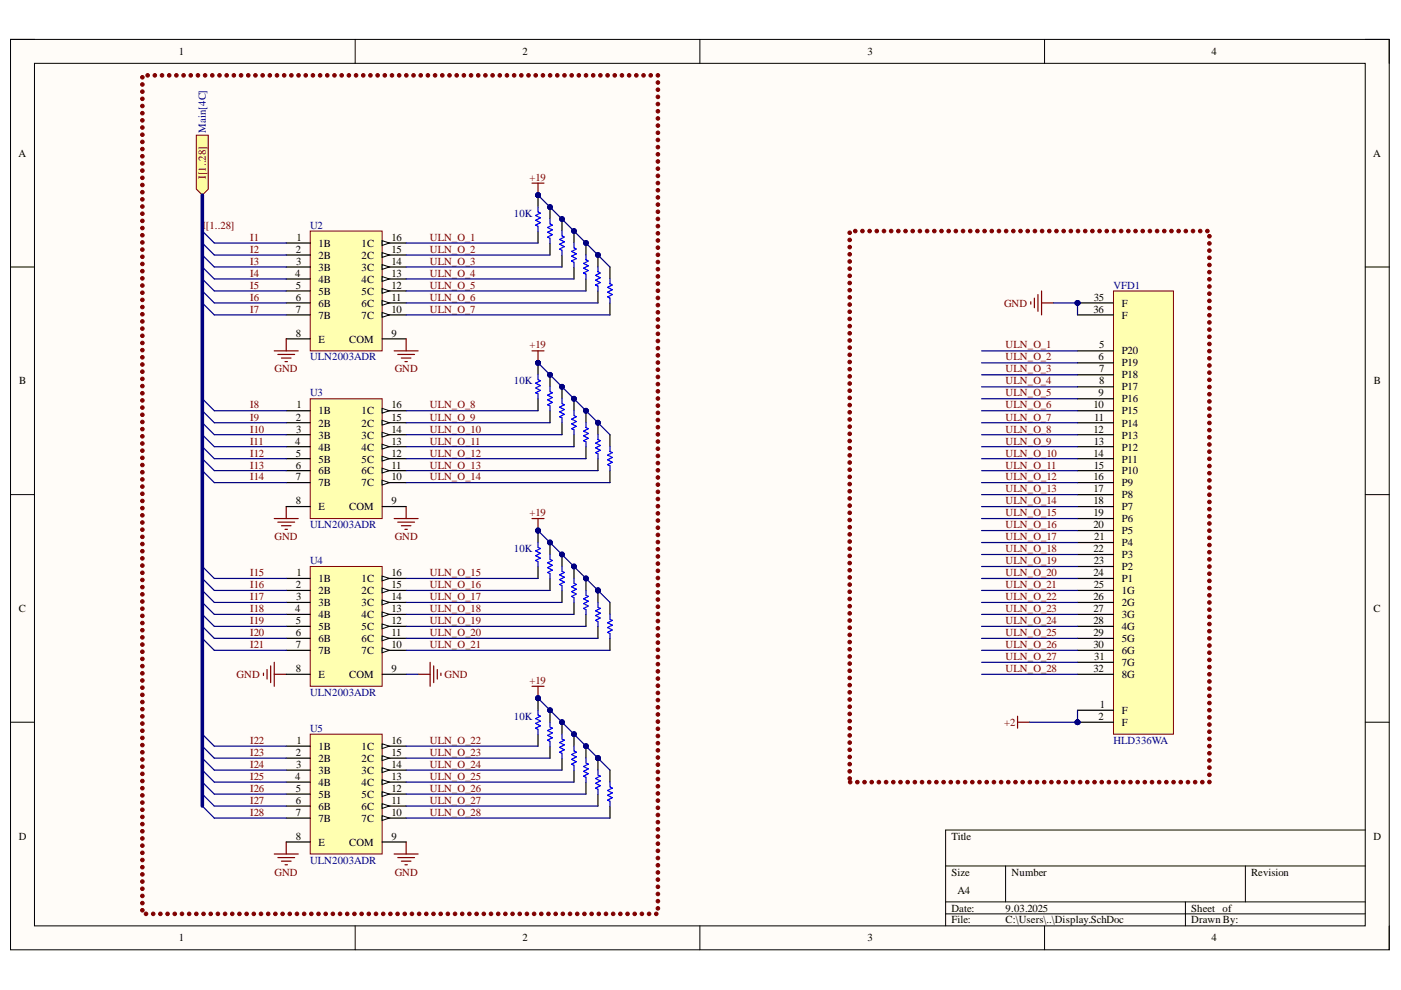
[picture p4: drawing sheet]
<svg xmlns="http://www.w3.org/2000/svg" width="297mm" height="210mm" viewBox="0 0 297 210" stroke-linecap="round" stroke-linejoin="round" font-family="sans-serif">
<defs><g id="words">
<g font-size="2.3">
<text x="37.9" y="11.7">1</text>
<text x="110.8" y="11.7">2</text>
<text x="183.9" y="11.7">3</text>
<text x="256.9" y="11.7">4</text>
<text x="3.9" y="33.3">A</text>
<text x="291.1" y="33.3">A</text>
<text x="62.7" y="53.6">2</text>
<text x="62.9" y="51.1">1</text>
<text x="67.5" y="52.3">1B</text>
<text x="76.7" y="52.3">1C</text>
<text x="83" y="53.6">15</text>
<text x="83" y="51.1">16</text>
<text x="62.6" y="58.7">4</text>
<text x="62.8" y="56.1">3</text>
<text x="67.5" y="54.9">2B</text>
<text x="67.5" y="57.4">3B</text>
<text x="67.5" y="59.9">4B</text>
<text x="76.7" y="59.9">4C</text>
<text x="76.7" y="57.4">3C</text>
<text x="76.7" y="54.9">2C</text>
<text x="83" y="58.7">13</text>
<text x="83" y="56.1">14</text>
<text x="62.7" y="61.2">5</text>
<text x="62.7" y="63.7">6</text>
<text x="67.5" y="62.5">5B</text>
<text x="67.5" y="65">6B</text>
<text x="76.7" y="65">6C</text>
<text x="76.7" y="62.5">5C</text>
<text x="83" y="63.7">11</text>
<text x="83" y="61.2">12</text>
<text x="231.9" y="63.7">35</text>
<text x="237.8" y="65">F</text>
<text x="62.7" y="66.3">7</text>
<text x="62.7" y="71.4">8</text>
<text x="67.5" y="67.5">7B</text>
<text x="76.7" y="67.5">7C</text>
<text x="83" y="71.4">9</text>
<text x="83" y="66.3">10</text>
<text x="231.8" y="66.3">36</text>
<text x="237.8" y="67.5">F</text>
<text x="67.5" y="72.6">E</text>
<text x="74" y="72.6">COM</text>
<text x="232.9" y="76.4">6</text>
<text x="233" y="73.9">5</text>
<text x="237.8" y="75.2">P20</text>
<text x="237.8" y="77.7">P19</text>
<text x="4.1" y="81.5">B</text>
<text x="233" y="79">7</text>
<text x="233" y="81.5">8</text>
<text x="237.8" y="80.2">P18</text>
<text x="237.8" y="82.8">P17</text>
<text x="291.3" y="81.5">B</text>
<text x="62.7" y="89.2">2</text>
<text x="62.9" y="86.6">1</text>
<text x="67.5" y="87.8">1B</text>
<text x="76.7" y="87.8">1C</text>
<text x="83" y="89.2">15</text>
<text x="83" y="86.6">16</text>
<text x="231.8" y="86.6">10</text>
<text x="232" y="89.2">11</text>
<text x="232.9" y="84">9</text>
<text x="237.8" y="85.3">P16</text>
<text x="237.8" y="87.8">P15</text>
<text x="62.6" y="94.3">4</text>
<text x="62.8" y="91.7">3</text>
<text x="67.5" y="90.5">2B</text>
<text x="67.5" y="93">3B</text>
<text x="67.5" y="95.5">4B</text>
<text x="76.7" y="95.5">4C</text>
<text x="76.7" y="93">3C</text>
<text x="76.7" y="90.5">2C</text>
<text x="83" y="94.3">13</text>
<text x="83" y="91.7">14</text>
<text x="231.8" y="91.7">12</text>
<text x="231.9" y="94.3">13</text>
<text x="237.8" y="90.5">P14</text>
<text x="237.8" y="93">P13</text>
<text x="237.8" y="95.5">P12</text>
<text x="62.7" y="96.8">5</text>
<text x="62.7" y="99.3">6</text>
<text x="62.7" y="101.9">7</text>
<text x="67.5" y="98.1">5B</text>
<text x="67.5" y="100.6">6B</text>
<text x="76.7" y="100.6">6C</text>
<text x="76.7" y="98.1">5C</text>
<text x="83" y="101.9">10</text>
<text x="83" y="99.3">11</text>
<text x="83" y="96.8">12</text>
<text x="231.8" y="96.8">14</text>
<text x="231.8" y="101.9">16</text>
<text x="231.9" y="99.3">15</text>
<text x="237.8" y="98.1">P11</text>
<text x="237.8" y="100.6">P10</text>
<text x="62.7" y="106.9">8</text>
<text x="67.5" y="103.1">7B</text>
<text x="76.7" y="103.1">7C</text>
<text x="83" y="106.9">9</text>
<text x="231.8" y="104.4">17</text>
<text x="231.8" y="106.9">18</text>
<text x="237.8" y="103.1">P9</text>
<text x="237.8" y="105.7">P8</text>
<text x="67.5" y="108.2">E</text>
<text x="74" y="108.2">COM</text>
<text x="231.8" y="109.5">19</text>
<text x="231.8" y="112">20</text>
<text x="237.8" y="108.2">P7</text>
<text x="237.8" y="110.7">P6</text>
<text x="237.8" y="113.3">P5</text>
<text x="231.8" y="117.1">22</text>
<text x="231.9" y="119.6">23</text>
<text x="232" y="114.6">21</text>
<text x="237.8" y="115.8">P4</text>
<text x="237.8" y="118.4">P3</text>
<text x="62.7" y="124.7">2</text>
<text x="62.9" y="122.2">1</text>
<text x="67.5" y="123.4">1B</text>
<text x="67.5" y="126">2B</text>
<text x="76.7" y="126">2C</text>
<text x="76.7" y="123.4">1C</text>
<text x="83" y="124.7">15</text>
<text x="83" y="122.2">16</text>
<text x="231.8" y="122.2">24</text>
<text x="231.9" y="124.7">25</text>
<text x="237.8" y="120.9">P2</text>
<text x="237.8" y="123.4">P1</text>
<text x="237.8" y="126">1G</text>
<text x="4" y="129.8">C</text>
<text x="62.6" y="129.8">4</text>
<text x="62.8" y="127.2">3</text>
<text x="67.5" y="128.5">3B</text>
<text x="67.5" y="131">4B</text>
<text x="76.7" y="131">4C</text>
<text x="76.7" y="128.5">3C</text>
<text x="83" y="129.8">13</text>
<text x="83" y="127.2">14</text>
<text x="231.8" y="127.2">26</text>
<text x="231.8" y="129.8">27</text>
<text x="237.8" y="128.5">2G</text>
<text x="237.8" y="131">3G</text>
<text x="291.2" y="129.8">C</text>
<text x="62.7" y="132.3">5</text>
<text x="62.7" y="134.8">6</text>
<text x="62.7" y="137.4">7</text>
<text x="67.5" y="133.6">5B</text>
<text x="67.5" y="136.1">6B</text>
<text x="76.7" y="136.1">6C</text>
<text x="76.7" y="133.6">5C</text>
<text x="83" y="137.4">10</text>
<text x="83" y="134.8">11</text>
<text x="83" y="132.3">12</text>
<text x="231.8" y="132.3">28</text>
<text x="231.8" y="134.8">29</text>
<text x="231.8" y="137.4">30</text>
<text x="237.8" y="133.6">4G</text>
<text x="237.8" y="136.1">5G</text>
<text x="62.7" y="142.5">8</text>
<text x="67.5" y="138.6">7B</text>
<text x="67.5" y="143.7">E</text>
<text x="74" y="143.7">COM</text>
<text x="76.7" y="138.6">7C</text>
<text x="83" y="142.5">9</text>
<text x="231.8" y="142.5">32</text>
<text x="232" y="139.9">31</text>
<text x="237.8" y="138.6">6G</text>
<text x="237.8" y="141.2">7G</text>
<text x="237.8" y="143.7">8G</text>
<text x="232.9" y="152.7">2</text>
<text x="233.2" y="150.1">1</text>
<text x="237.8" y="151.4">F</text>
<text x="237.8" y="154">F</text>
<text x="62.7" y="160.3">2</text>
<text x="62.9" y="157.8">1</text>
<text x="67.5" y="159">1B</text>
<text x="67.5" y="161.6">2B</text>
<text x="76.7" y="161.6">2C</text>
<text x="76.7" y="159">1C</text>
<text x="83" y="160.3">15</text>
<text x="83" y="157.8">16</text>
<text x="62.6" y="165.4">4</text>
<text x="62.7" y="167.9">5</text>
<text x="62.8" y="162.8">3</text>
<text x="67.5" y="164.1">3B</text>
<text x="67.5" y="166.6">4B</text>
<text x="76.7" y="166.6">4C</text>
<text x="76.7" y="164.1">3C</text>
<text x="83" y="167.9">12</text>
<text x="83" y="165.4">13</text>
<text x="83" y="162.8">14</text>
<text x="62.7" y="170.4">6</text>
<text x="62.7" y="173">7</text>
<text x="67.5" y="169.2">5B</text>
<text x="67.5" y="171.7">6B</text>
<text x="76.7" y="171.7">6C</text>
<text x="76.7" y="169.2">5C</text>
<text x="83" y="173">10</text>
<text x="83" y="170.4">11</text>
<text x="4" y="178">D</text>
<text x="62.7" y="178">8</text>
<text x="67.5" y="174.2">7B</text>
<text x="67.5" y="179.3">E</text>
<text x="74" y="179.3">COM</text>
<text x="76.7" y="174.2">7C</text>
<text x="83" y="178">9</text>
<text x="201.7" y="178">Title</text>
<text x="291.2" y="178">D</text>
<text x="201.7" y="185.7">Size</text>
<text x="214.5" y="185.7">Number</text>
<text x="265.3" y="185.7">Revision</text>
<text x="203" y="189.5">A4</text>
<text x="201.7" y="193.3">Date:</text>
<text x="201.7" y="195.8">File:</text>
<text x="213.2" y="193.3">9.03.2025</text>
<text x="213.2" y="195.8">C:\Users\..\Display.SchDoc</text>
<text x="252.6" y="193.3">Sheet of</text>
<text x="252.6" y="195.8">Drawn By:</text>
<text x="37.9" y="199.6">1</text>
<text x="110.8" y="199.6">2</text>
<text x="183.9" y="199.6">3</text>
<text x="256.9" y="199.6">4</text>
</g>
<g font-size="2.3" fill="#000080">
<text x="43.7" y="28.2" transform="rotate(-90 43.7 28.2)">Main[4C]</text>
<text x="109" y="46">10K</text>
<text x="65.7" y="48.5">U2</text>
<text x="236.1" y="61.2">VFD1</text>
<text x="65.7" y="76.4">ULN2003ADR</text>
<text x="109" y="81.5">10K</text>
<text x="65.7" y="84">U3</text>
<text x="65.7" y="112">ULN2003ADR</text>
<text x="65.7" y="119.6">U4</text>
<text x="109" y="117.1">10K</text>
<text x="65.7" y="147.5">ULN2003ADR</text>
<text x="65.7" y="155.2">U5</text>
<text x="109" y="152.7">10K</text>
<text x="236.1" y="157.8">HLD336WA</text>
<text x="65.7" y="183.1">ULN2003ADR</text>
</g>
<g font-size="2.3" fill="#800000">
<text x="43.7" y="37.9" transform="rotate(-90 43.7 37.9)">I[1..28]</text>
<text x="112.3" y="38.4">+19</text>
<text x="42.9" y="48.5">I[1..28]</text>
<text x="53.1" y="53.6">I2</text>
<text x="53.1" y="51.1">I1</text>
<text x="91.1" y="51.1">ULN_O_1</text>
<text x="91.1" y="53.6">ULN_O_2</text>
<text x="53.1" y="56.1">I3</text>
<text x="53.1" y="58.7">I4</text>
<text x="91.1" y="56.1">ULN_O_3</text>
<text x="91.1" y="58.7">ULN_O_4</text>
<text x="53.1" y="61.2">I5</text>
<text x="53.1" y="63.7">I6</text>
<text x="91.1" y="61.2">ULN_O_5</text>
<text x="91.1" y="63.7">ULN_O_6</text>
<text x="212.9" y="65">GND</text>
<text x="53.1" y="66.3">I7</text>
<text x="91.1" y="66.3">ULN_O_7</text>
<text x="112.3" y="73.9">+19</text>
<text x="213.2" y="73.9">ULN_O_1</text>
<text x="213.2" y="76.4">ULN_O_2</text>
<text x="58.2" y="79">GND</text>
<text x="83.7" y="79">GND</text>
<text x="213.2" y="79">ULN_O_3</text>
<text x="213.2" y="81.5">ULN_O_4</text>
<text x="53.1" y="86.6">I8</text>
<text x="53.1" y="89.2">I9</text>
<text x="91.1" y="86.6">ULN_O_8</text>
<text x="91.1" y="89.2">ULN_O_9</text>
<text x="213.2" y="84">ULN_O_5</text>
<text x="213.2" y="86.6">ULN_O_6</text>
<text x="213.2" y="89.2">ULN_O_7</text>
<text x="53.1" y="91.7">I10</text>
<text x="53.1" y="94.3">I11</text>
<text x="91.1" y="91.7">ULN_O_10</text>
<text x="91.1" y="94.3">ULN_O_11</text>
<text x="213.2" y="91.7">ULN_O_8</text>
<text x="213.2" y="94.3">ULN_O_9</text>
<text x="53.1" y="96.8">I12</text>
<text x="53.1" y="99.3">I13</text>
<text x="53.1" y="101.9">I14</text>
<text x="91.1" y="96.8">ULN_O_12</text>
<text x="91.1" y="99.3">ULN_O_13</text>
<text x="91.1" y="101.9">ULN_O_14</text>
<text x="213.2" y="96.8">ULN_O_10</text>
<text x="213.2" y="99.3">ULN_O_11</text>
<text x="213.2" y="101.9">ULN_O_12</text>
<text x="213.2" y="104.4">ULN_O_13</text>
<text x="213.2" y="106.9">ULN_O_14</text>
<text x="112.3" y="109.5">+19</text>
<text x="213.2" y="109.5">ULN_O_15</text>
<text x="213.2" y="112">ULN_O_16</text>
<text x="58.2" y="114.6">GND</text>
<text x="83.7" y="114.6">GND</text>
<text x="213.2" y="114.6">ULN_O_17</text>
<text x="213.2" y="117.1">ULN_O_18</text>
<text x="213.2" y="119.6">ULN_O_19</text>
<text x="53.1" y="122.2">I15</text>
<text x="53.1" y="124.7">I16</text>
<text x="91.1" y="122.2">ULN_O_15</text>
<text x="91.1" y="124.7">ULN_O_16</text>
<text x="213.2" y="122.2">ULN_O_20</text>
<text x="213.2" y="124.7">ULN_O_21</text>
<text x="53.1" y="127.2">I17</text>
<text x="53.1" y="129.8">I18</text>
<text x="91.1" y="127.2">ULN_O_17</text>
<text x="91.1" y="129.8">ULN_O_18</text>
<text x="213.2" y="127.2">ULN_O_22</text>
<text x="213.2" y="129.8">ULN_O_23</text>
<text x="53.1" y="132.3">I19</text>
<text x="53.1" y="134.8">I20</text>
<text x="53.1" y="137.4">I21</text>
<text x="91.1" y="132.3">ULN_O_19</text>
<text x="91.1" y="134.8">ULN_O_20</text>
<text x="91.1" y="137.4">ULN_O_21</text>
<text x="213.2" y="132.3">ULN_O_24</text>
<text x="213.2" y="134.8">ULN_O_25</text>
<text x="213.2" y="137.4">ULN_O_26</text>
<text x="50.2" y="143.7">GND</text>
<text x="94.3" y="143.7">GND</text>
<text x="213.2" y="139.9">ULN_O_27</text>
<text x="213.2" y="142.5">ULN_O_28</text>
<text x="112.3" y="145">+19</text>
<text x="212.9" y="154">+2</text>
<text x="53.1" y="157.8">I22</text>
<text x="53.1" y="160.3">I23</text>
<text x="91.1" y="157.8">ULN_O_22</text>
<text x="91.1" y="160.3">ULN_O_23</text>
<text x="53.1" y="162.8">I24</text>
<text x="53.1" y="165.4">I25</text>
<text x="53.1" y="167.9">I26</text>
<text x="91.1" y="162.8">ULN_O_24</text>
<text x="91.1" y="165.4">ULN_O_25</text>
<text x="91.1" y="167.9">ULN_O_26</text>
<text x="53.1" y="170.4">I27</text>
<text x="53.1" y="173">I28</text>
<text x="91.1" y="170.4">ULN_O_27</text>
<text x="91.1" y="173">ULN_O_28</text>
<text x="58.2" y="185.7">GND</text>
<text x="83.7" y="185.7">GND</text>
</g>
</g></defs>
<path d="M2.2 8.4h292.3v193h-292.3z" fill-rule="evenodd" fill="#fffcf8"/>
<path d="M2.2 8.4h292.3v193h-292.3z" fill="none" stroke="#000" stroke-width=".21"/>
<path d="M7.3 13.4h282.2v182.9h-282.2z" fill-rule="evenodd" fill="#fffcf8"/>
<g fill="none" stroke="#000" stroke-width=".21">
<path d="M2.2 8.4h5.1M7.3 13.4h282.2v182.9h-282.2zM75.3 8.4v5M148.4 8.4v5M221.5 8.4v5M289.5 8.4h5v5M2.2 56.6h5.1M289.5 56.6h5M2.2 104.9h5.1M289.5 104.9h5M2.2 153.1h5.1M289.5 153.1h5"/>
<path d="M289.5 176h-89v20.3M75.3 196.3v5.1M148.4 196.3v5.1M200.5 183.6h89M200.5 191.2h89M200.5 193.8h89M213.2 183.6v7.6M221.5 196.3v5.1M251.3 191.2v5.1M264 183.6v7.6M294.5 196.3v5.1"/>
</g>
<path d="M65.8 49h15.2v25.4h-15.2z" fill-rule="evenodd" fill="#ffffb0"/>
<path d="M65.8 49h15.2v25.4h-15.2z" fill="none" stroke="#800000" stroke-width=".21"/>
<path d="M60.7 51.5h5.1M60.7 54.1h5.1M60.7 56.6h5.1M60.7 59.1h5.1M60.7 61.7h5.1M60.7 64.2h5.1M60.7 66.8h5.1M60.7 71.8h5.1M81 66.8h5.1M81 71.8h5.1" fill="none" stroke="#000" stroke-width=".25"/>
<path d="M81 66.3l1.5 .5-1.5 .5z" fill="#f8fcff"/>
<path d="M81 66.3l1.5 .5-1.5 .5z" fill="none" stroke="#000" stroke-width=".21"/>
<path d="M81 64.2h5.1" fill="none" stroke="#000" stroke-width=".25"/>
<path d="M81 63.7l1.5 .5-1.5 .5z" fill="#f8fcff"/>
<path d="M81 63.7l1.5 .5-1.5 .5z" fill="none" stroke="#000" stroke-width=".21"/>
<path d="M81 61.7h5.1" fill="none" stroke="#000" stroke-width=".25"/>
<path d="M81 61.2l1.5 .5-1.5 .5z" fill="#f8fcff"/>
<path d="M81 61.2l1.5 .5-1.5 .5z" fill="none" stroke="#000" stroke-width=".21"/>
<path d="M81 59.1h5.1" fill="none" stroke="#000" stroke-width=".25"/>
<path d="M81 58.6l1.5 .5-1.5 .6z" fill="#f8fcff"/>
<path d="M81 58.6l1.5 .5-1.5 .6z" fill="none" stroke="#000" stroke-width=".21"/>
<path d="M81 56.6h5.1" fill="none" stroke="#000" stroke-width=".25"/>
<path d="M81 56.1l1.5 .5-1.5 .5z" fill="#f8fcff"/>
<path d="M81 56.1l1.5 .5-1.5 .5z" fill="none" stroke="#000" stroke-width=".21"/>
<path d="M81 54.1h5.1" fill="none" stroke="#000" stroke-width=".25"/>
<path d="M81 53.6l1.5 .5-1.5 .5z" fill="#f8fcff"/>
<path d="M81 53.6l1.5 .5-1.5 .5z" fill="none" stroke="#000" stroke-width=".21"/>
<path d="M81 51.5h5.1" fill="none" stroke="#000" stroke-width=".25"/>
<path d="M81 51l1.5 .5-1.5 .5z" fill="#f8fcff"/>
<path d="M81 51l1.5 .5-1.5 .5z" fill="none" stroke="#000" stroke-width=".21"/>
<g fill="none" stroke="#800000" stroke-width=".25">
<path d="M58.1 74.4h5.1M58.9 75.2h3.6M59.7 75.9h2M60.4 76.7h.5M60.7 71.8v2.6M83.6 74.4h5M84.3 75.2h3.6M85.1 75.9h2M85.9 76.7h.5M86.1 71.8v2.6M58.1 109.9h5.1M58.9 110.7h3.6"/>
<path d="M59.7 111.5h2M60.4 112.2h.5M60.7 107.4v2.5M83.6 109.9h5M84.3 110.7h3.6M85.1 111.5h2M85.9 112.2h.5M86.1 107.4v2.5M55.9 142.7v.5M56.6 142v2M57.4 141.2v3.5M58.1 143h2.6"/>
<path d="M58.1 140.4v5.1M88.6 143h2.6M91.2 140.4v5.1M92 141.2v3.5M92.7 142v2M93.5 142.7v.5M60.7 178.5v2.6M86.1 178.5v2.6M58.1 181.1h5.1M58.9 181.8h3.6M59.7 182.6h2M60.4 183.4h.5"/>
<path d="M83.6 181.1h5M84.3 181.8h3.6M85.1 182.6h2M85.9 183.4h.5"/>
</g>
<path d="M29.8 193a.4 .4 0 0 1 .8 0 .4 .4 0 0 1-.8 0zM29.8 191.5a.4 .4 0 0 1 .8 0 .4 .4 0 0 1-.8 0zM29.8 190a.4 .4 0 0 1 .8 0 .4 .4 0 0 1-.8 0zM29.8 188.4a.4 .4 0 0 1 .8 0 .4 .4 0 0 1-.8 0zM29.8 186.9a.4 .4 0 0 1 .8 0 .4 .4 0 0 1-.8 0zM29.8 185.4a.4 .4 0 0 1 .8 0 .4 .4 0 0 1-.8 0zM29.8 183.9a.4 .4 0 0 1 .8 0 .4 .4 0 0 1-.8 0zM29.8 182.3a.4 .4 0 0 1 .8 0 .4 .4 0 0 1-.8 0zM29.8 180.8a.4 .4 0 0 1 .8 0 .4 .4 0 0 1-.8 0zM29.8 179.3a.4 .4 0 0 1 .8 0 .4 .4 0 0 1-.8 0zM29.8 177.8a.4 .4 0 0 1 .8 0 .4 .4 0 0 1-.8 0zM29.8 176.2a.4 .4 0 0 1 .8 0 .4 .4 0 0 1-.8 0zM29.8 174.7a.4 .4 0 0 1 .8 0 .4 .4 0 0 1-.8 0zM29.8 173.2a.4 .4 0 0 1 .8 0 .4 .4 0 0 1-.8 0zM29.8 171.7a.4 .4 0 0 1 .8 0 .4 .4 0 0 1-.8 0zM29.8 170.2a.4 .4 0 0 1 .8 0 .4 .4 0 0 1-.8 0zM29.8 168.6a.4 .4 0 0 1 .8 0 .4 .4 0 0 1-.8 0zM29.8 167.1a.4 .4 0 0 1 .8 0 .4 .4 0 0 1-.8 0zM29.8 165.6a.4 .4 0 0 1 .8 0 .4 .4 0 0 1-.8 0zM29.8 164.1a.4 .4 0 0 1 .8 0 .4 .4 0 0 1-.8 0zM29.8 162.6a.4 .4 0 0 1 .8 0 .4 .4 0 0 1-.8 0zM29.8 161a.4 .4 0 0 1 .8 0 .4 .4 0 0 1-.8 0zM29.8 159.5a.4 .4 0 0 1 .8 0 .4 .4 0 0 1-.8 0zM29.8 158a.4 .4 0 0 1 .8 0 .4 .4 0 0 1-.8 0zM29.8 156.5a.4 .4 0 0 1 .8 0 .4 .4 0 0 1-.8 0zM29.8 154.9a.4 .4 0 0 1 .8 0 .4 .4 0 0 1-.8 0zM29.8 153.4a.4 .4 0 0 1 .8 0 .4 .4 0 0 1-.8 0zM29.8 151.9a.4 .4 0 0 1 .8 0 .4 .4 0 0 1-.8 0zM29.8 150.4a.4 .4 0 0 1 .8 0 .4 .4 0 0 1-.8 0zM29.8 148.8a.4 .4 0 0 1 .8 0 .4 .4 0 0 1-.8 0zM29.8 147.3a.4 .4 0 0 1 .8 0 .4 .4 0 0 1-.8 0zM29.8 145.8a.4 .4 0 0 1 .8 0 .4 .4 0 0 1-.8 0zM29.8 144.3a.4 .4 0 0 1 .8 0 .4 .4 0 0 1-.8 0zM29.8 142.8a.4 .4 0 0 1 .8 0 .4 .4 0 0 1-.8 0zM29.8 141.2a.4 .4 0 0 1 .8 0 .4 .4 0 0 1-.8 0zM29.8 139.7a.4 .4 0 0 1 .8 0 .4 .4 0 0 1-.8 0zM29.8 138.2a.4 .4 0 0 1 .8 0 .4 .4 0 0 1-.8 0zM29.8 136.7a.4 .4 0 0 1 .8 0 .4 .4 0 0 1-.8 0zM29.8 135.1a.4 .4 0 0 1 .8 0 .4 .4 0 0 1-.8 0zM29.8 133.6a.4 .4 0 0 1 .8 0 .4 .4 0 0 1-.8 0zM29.8 132.1a.4 .4 0 0 1 .8 0 .4 .4 0 0 1-.8 0zM29.8 130.6a.4 .4 0 0 1 .8 0 .4 .4 0 0 1-.8 0zM29.8 129.1a.4 .4 0 0 1 .8 0 .4 .4 0 0 1-.8 0zM29.8 127.5a.4 .4 0 0 1 .8 0 .4 .4 0 0 1-.8 0zM29.8 126a.4 .4 0 0 1 .8 0 .4 .4 0 0 1-.8 0zM29.8 124.5a.4 .4 0 0 1 .8 0 .4 .4 0 0 1-.8 0zM29.8 123a.4 .4 0 0 1 .8 0 .4 .4 0 0 1-.8 0zM29.8 121.4a.4 .4 0 0 1 .8 0 .4 .4 0 0 1-.8 0zM29.8 119.9a.4 .4 0 0 1 .8 0 .4 .4 0 0 1-.8 0zM29.8 118.4a.4 .4 0 0 1 .8 0 .4 .4 0 0 1-.8 0zM29.8 116.9a.4 .4 0 0 1 .8 0 .4 .4 0 0 1-.8 0zM29.8 115.3a.4 .4 0 0 1 .8 0 .4 .4 0 0 1-.8 0zM29.8 113.8a.4 .4 0 0 1 .8 0 .4 .4 0 0 1-.8 0zM29.8 112.3a.4 .4 0 0 1 .8 0 .4 .4 0 0 1-.8 0zM29.8 110.8a.4 .4 0 0 1 .8 0 .4 .4 0 0 1-.8 0zM29.8 109.3a.4 .4 0 0 1 .8 0 .4 .4 0 0 1-.8 0zM29.8 107.7a.4 .4 0 0 1 .8 0 .4 .4 0 0 1-.8 0zM29.8 106.2a.4 .4 0 0 1 .8 0 .4 .4 0 0 1-.8 0zM29.8 104.7a.4 .4 0 0 1 .8 0 .4 .4 0 0 1-.8 0zM29.8 103.2a.4 .4 0 0 1 .8 0 .4 .4 0 0 1-.8 0zM29.8 101.7a.4 .4 0 0 1 .8 0 .4 .4 0 0 1-.8 0zM29.8 100.1a.4 .4 0 0 1 .8 0 .4 .4 0 0 1-.8 0zM29.8 98.6a.4 .4 0 0 1 .8 0 .4 .4 0 0 1-.8 0zM29.8 97.1a.4 .4 0 0 1 .8 0 .4 .4 0 0 1-.8 0zM29.8 95.6a.4 .4 0 0 1 .8 0 .4 .4 0 0 1-.8 0zM29.8 94a.4 .4 0 0 1 .8 0 .4 .4 0 0 1-.8 0zM29.8 92.5a.4 .4 0 0 1 .8 0 .4 .4 0 0 1-.8 0zM29.8 91a.4 .4 0 0 1 .8 0 .4 .4 0 0 1-.8 0zM29.8 89.5a.4 .4 0 0 1 .8 0 .4 .4 0 0 1-.8 0zM29.8 87.9a.4 .4 0 0 1 .8 0 .4 .4 0 0 1-.8 0zM29.8 86.4a.4 .4 0 0 1 .8 0 .4 .4 0 0 1-.8 0zM29.8 84.9a.4 .4 0 0 1 .8 0 .4 .4 0 0 1-.8 0zM29.8 83.4a.4 .4 0 0 1 .8 0 .4 .4 0 0 1-.8 0zM29.8 81.9a.4 .4 0 0 1 .8 0 .4 .4 0 0 1-.8 0zM29.8 80.3a.4 .4 0 0 1 .8 0 .4 .4 0 0 1-.8 0zM29.8 78.8a.4 .4 0 0 1 .8 0 .4 .4 0 0 1-.8 0zM29.8 77.3a.4 .4 0 0 1 .8 0 .4 .4 0 0 1-.8 0zM29.8 75.8a.4 .4 0 0 1 .8 0 .4 .4 0 0 1-.8 0zM29.8 74.2a.4 .4 0 0 1 .8 0 .4 .4 0 0 1-.8 0zM29.8 72.7a.4 .4 0 0 1 .8 0 .4 .4 0 0 1-.8 0zM29.8 71.2a.4 .4 0 0 1 .8 0 .4 .4 0 0 1-.8 0zM29.8 69.7a.4 .4 0 0 1 .8 0 .4 .4 0 0 1-.8 0zM29.8 68.1a.4 .4 0 0 1 .8 0 .4 .4 0 0 1-.8 0zM29.8 66.6a.4 .4 0 0 1 .8 0 .4 .4 0 0 1-.8 0zM29.8 65.1a.4 .4 0 0 1 .8 0 .4 .4 0 0 1-.8 0zM29.8 63.6a.4 .4 0 0 1 .8 0 .4 .4 0 0 1-.8 0zM29.8 62.1a.4 .4 0 0 1 .8 0 .4 .4 0 0 1-.8 0zM29.8 60.5a.4 .4 0 0 1 .8 0 .4 .4 0 0 1-.8 0zM29.8 59a.4 .4 0 0 1 .8 0 .4 .4 0 0 1-.8 0zM29.8 57.5a.4 .4 0 0 1 .8 0 .4 .4 0 0 1-.8 0zM29.8 56a.4 .4 0 0 1 .8 0 .4 .4 0 0 1-.8 0zM29.8 54.4a.4 .4 0 0 1 .8 0 .4 .4 0 0 1-.8 0zM29.8 52.9a.4 .4 0 0 1 .8 0 .4 .4 0 0 1-.8 0zM29.8 51.4a.4 .4 0 0 1 .8 0 .4 .4 0 0 1-.8 0zM29.8 49.9a.4 .4 0 0 1 .8 0 .4 .4 0 0 1-.8 0zM29.8 48.4a.4 .4 0 0 1 .8 0 .4 .4 0 0 1-.8 0zM29.8 46.8a.4 .4 0 0 1 .8 0 .4 .4 0 0 1-.8 0zM29.8 45.3a.4 .4 0 0 1 .8 0 .4 .4 0 0 1-.8 0zM29.8 43.8a.4 .4 0 0 1 .8 0 .4 .4 0 0 1-.8 0zM29.8 42.3a.4 .4 0 0 1 .8 0 .4 .4 0 0 1-.8 0zM29.8 40.7a.4 .4 0 0 1 .8 0 .4 .4 0 0 1-.8 0zM29.8 39.2a.4 .4 0 0 1 .8 0 .4 .4 0 0 1-.8 0zM29.8 37.7a.4 .4 0 0 1 .8 0 .4 .4 0 0 1-.8 0zM29.8 36.2a.4 .4 0 0 1 .8 0 .4 .4 0 0 1-.8 0zM29.8 34.6a.4 .4 0 0 1 .8 0 .4 .4 0 0 1-.8 0zM29.8 33.1a.4 .4 0 0 1 .8 0 .4 .4 0 0 1-.8 0zM29.8 31.6a.4 .4 0 0 1 .8 0 .4 .4 0 0 1-.8 0zM29.8 30.1a.4 .4 0 0 1 .8 0 .4 .4 0 0 1-.8 0zM29.8 28.6a.4 .4 0 0 1 .8 0 .4 .4 0 0 1-.8 0zM29.8 27a.4 .4 0 0 1 .8 0 .4 .4 0 0 1-.8 0zM29.8 25.5a.4 .4 0 0 1 .8 0 .4 .4 0 0 1-.8 0zM29.8 24a.4 .4 0 0 1 .8 0 .4 .4 0 0 1-.8 0zM29.8 22.5a.4 .4 0 0 1 .8 0 .4 .4 0 0 1-.8 0zM29.8 21a.4 .4 0 0 1 .8 0 .4 .4 0 0 1-.8 0zM29.8 19.4a.4 .4 0 0 1 .8 0 .4 .4 0 0 1-.8 0zM29.8 17.9a.4 .4 0 0 1 .8 0 .4 .4 0 0 1-.8 0zM29.8 16.4a.4 .4 0 0 1 .8 0 .4 .4 0 0 1-.8 0zM30.9 16a.4 .4 0 0 1 .8 0 .4 .4 0 0 1-.8 0zM32.4 16a.4 .4 0 0 1 .8 0 .4 .4 0 0 1-.8 0zM34 16a.38 .38 0 0 1 .7 0 .38 .38 0 0 1-.7 0zM35.5 16a.4 .4 0 0 1 .8 0 .4 .4 0 0 1-.8 0zM37 16a.4 .4 0 0 1 .8 0 .4 .4 0 0 1-.8 0zM38.5 16a.4 .4 0 0 1 .8 0 .4 .4 0 0 1-.8 0zM40.1 16a.38 .38 0 0 1 .7 0 .38 .38 0 0 1-.7 0zM41.6 16a.38 .38 0 0 1 .7 0 .38 .38 0 0 1-.7 0zM43.1 16a.4 .4 0 0 1 .8 0 .4 .4 0 0 1-.8 0zM44.6 16a.4 .4 0 0 1 .8 0 .4 .4 0 0 1-.8 0zM46.2 16a.38 .38 0 0 1 .7 0 .38 .38 0 0 1-.7 0zM47.7 16a.38 .38 0 0 1 .7 0 .38 .38 0 0 1-.7 0zM49.2 16a.4 .4 0 0 1 .8 0 .4 .4 0 0 1-.8 0zM50.7 16a.4 .4 0 0 1 .8 0 .4 .4 0 0 1-.8 0zM52.3 16a.38 .38 0 0 1 .7 0 .38 .38 0 0 1-.7 0zM53.8 16a.38 .38 0 0 1 .7 0 .38 .38 0 0 1-.7 0zM55.3 16a.4 .4 0 0 1 .8 0 .4 .4 0 0 1-.8 0zM56.8 16a.4 .4 0 0 1 .8 0 .4 .4 0 0 1-.8 0zM58.3 16a.4 .4 0 0 1 .8 0 .4 .4 0 0 1-.8 0zM59.9 16a.38 .38 0 0 1 .7 0 .38 .38 0 0 1-.7 0zM61.4 16a.4 .4 0 0 1 .8 0 .4 .4 0 0 1-.8 0zM62.9 16a.4 .4 0 0 1 .8 0 .4 .4 0 0 1-.8 0zM64.4 16a.4 .4 0 0 1 .8 0 .4 .4 0 0 1-.8 0zM66 16a.38 .38 0 0 1 .7 0 .38 .38 0 0 1-.7 0zM67.5 16a.38 .38 0 0 1 .7 0 .38 .38 0 0 1-.7 0zM69 16a.4 .4 0 0 1 .8 0 .4 .4 0 0 1-.8 0zM70.5 16a.4 .4 0 0 1 .8 0 .4 .4 0 0 1-.8 0zM72.1 16a.38 .38 0 0 1 .7 0 .38 .38 0 0 1-.7 0zM73.6 16a.4 .4 0 0 1 .8 0 .4 .4 0 0 1-.8 0zM75.1 16a.4 .4 0 0 1 .8 0 .4 .4 0 0 1-.8 0zM76.6 16a.4 .4 0 0 1 .8 0 .4 .4 0 0 1-.8 0zM78.2 16a.38 .38 0 0 1 .7 0 .38 .38 0 0 1-.7 0zM79.7 16a.38 .38 0 0 1 .7 0 .38 .38 0 0 1-.7 0zM81.2 16a.4 .4 0 0 1 .8 0 .4 .4 0 0 1-.8 0zM82.7 16a.4 .4 0 0 1 .8 0 .4 .4 0 0 1-.8 0zM84.2 16a.4 .4 0 0 1 .8 0 .4 .4 0 0 1-.8 0zM85.8 16a.38 .38 0 0 1 .7 0 .38 .38 0 0 1-.7 0zM87.3 16a.4 .4 0 0 1 .8 0 .4 .4 0 0 1-.8 0zM88.8 16a.4 .4 0 0 1 .8 0 .4 .4 0 0 1-.8 0zM90.3 16a.4 .4 0 0 1 .8 0 .4 .4 0 0 1-.8 0zM91.9 16a.38 .38 0 0 1 .7 0 .38 .38 0 0 1-.7 0zM93.4 16a.4 .4 0 0 1 .8 0 .4 .4 0 0 1-.8 0zM94.9 16a.4 .4 0 0 1 .8 0 .4 .4 0 0 1-.8 0zM96.4 16a.4 .4 0 0 1 .8 0 .4 .4 0 0 1-.8 0zM98 16a.38 .38 0 0 1 .7 0 .38 .38 0 0 1-.7 0zM99.5 16a.4 .4 0 0 1 .8 0 .4 .4 0 0 1-.8 0zM101 16a.4 .4 0 0 1 .8 0 .4 .4 0 0 1-.8 0zM102.5 16a.4 .4 0 0 1 .8 0 .4 .4 0 0 1-.8 0zM104.1 16a.38 .38 0 0 1 .7 0 .38 .38 0 0 1-.7 0zM105.6 16a.38 .38 0 0 1 .7 0 .38 .38 0 0 1-.7 0zM107.1 16a.4 .4 0 0 1 .8 0 .4 .4 0 0 1-.8 0zM108.6 16a.4 .4 0 0 1 .8 0 .4 .4 0 0 1-.8 0zM110.2 16a.38 .38 0 0 1 .7 0 .38 .38 0 0 1-.7 0zM111.7 16a.38 .38 0 0 1 .7 0 .38 .38 0 0 1-.7 0zM113.2 16a.4 .4 0 0 1 .8 0 .4 .4 0 0 1-.8 0zM114.7 16a.4 .4 0 0 1 .8 0 .4 .4 0 0 1-.8 0zM116.3 16a.38 .38 0 0 1 .7 0 .38 .38 0 0 1-.7 0zM117.8 16a.38 .38 0 0 1 .7 0 .38 .38 0 0 1-.7 0zM119.3 16a.4 .4 0 0 1 .8 0 .4 .4 0 0 1-.8 0zM120.8 16a.4 .4 0 0 1 .8 0 .4 .4 0 0 1-.8 0zM122.3 16a.4 .4 0 0 1 .8 0 .4 .4 0 0 1-.8 0zM123.9 16a.38 .38 0 0 1 .7 0 .38 .38 0 0 1-.7 0zM125.4 16a.4 .4 0 0 1 .8 0 .4 .4 0 0 1-.8 0zM126.9 16a.4 .4 0 0 1 .8 0 .4 .4 0 0 1-.8 0zM128.4 16a.4 .4 0 0 1 .8 0 .4 .4 0 0 1-.8 0zM130 16a.38 .38 0 0 1 .7 0 .38 .38 0 0 1-.7 0zM131.5 16a.38 .38 0 0 1 .7 0 .38 .38 0 0 1-.7 0zM133 16a.4 .4 0 0 1 .8 0 .4 .4 0 0 1-.8 0zM134.5 16a.4 .4 0 0 1 .8 0 .4 .4 0 0 1-.8 0zM136.1 16a.38 .38 0 0 1 .7 0 .38 .38 0 0 1-.7 0zM137.6 16a.38 .38 0 0 1 .7 0 .38 .38 0 0 1-.7 0zM139.1 16a.4 .4 0 0 1 .8 0 .4 .4 0 0 1-.8 0zM139.1 17.5a.4 .4 0 0 1 .8 0 .4 .4 0 0 1-.8 0zM139.1 19a.4 .4 0 0 1 .8 0 .4 .4 0 0 1-.8 0zM139.1 20.5a.4 .4 0 0 1 .8 0 .4 .4 0 0 1-.8 0zM139.1 22.1a.4 .4 0 0 1 .8 0 .4 .4 0 0 1-.8 0zM139.1 23.6a.4 .4 0 0 1 .8 0 .4 .4 0 0 1-.8 0zM139.1 25.1a.4 .4 0 0 1 .8 0 .4 .4 0 0 1-.8 0zM139.1 26.6a.4 .4 0 0 1 .8 0 .4 .4 0 0 1-.8 0zM139.1 28.2a.4 .4 0 0 1 .8 0 .4 .4 0 0 1-.8 0zM139.1 29.7a.4 .4 0 0 1 .8 0 .4 .4 0 0 1-.8 0zM139.1 31.2a.4 .4 0 0 1 .8 0 .4 .4 0 0 1-.8 0zM139.1 32.7a.4 .4 0 0 1 .8 0 .4 .4 0 0 1-.8 0zM139.1 34.2a.4 .4 0 0 1 .8 0 .4 .4 0 0 1-.8 0zM139.1 35.8a.4 .4 0 0 1 .8 0 .4 .4 0 0 1-.8 0zM139.1 37.3a.4 .4 0 0 1 .8 0 .4 .4 0 0 1-.8 0zM139.1 38.8a.4 .4 0 0 1 .8 0 .4 .4 0 0 1-.8 0zM139.1 40.3a.4 .4 0 0 1 .8 0 .4 .4 0 0 1-.8 0zM139.1 41.9a.4 .4 0 0 1 .8 0 .4 .4 0 0 1-.8 0zM139.1 43.4a.4 .4 0 0 1 .8 0 .4 .4 0 0 1-.8 0zM139.1 44.9a.4 .4 0 0 1 .8 0 .4 .4 0 0 1-.8 0zM139.1 46.4a.4 .4 0 0 1 .8 0 .4 .4 0 0 1-.8 0zM139.1 47.9a.4 .4 0 0 1 .8 0 .4 .4 0 0 1-.8 0zM139.1 49.5a.4 .4 0 0 1 .8 0 .4 .4 0 0 1-.8 0zM139.1 51a.4 .4 0 0 1 .8 0 .4 .4 0 0 1-.8 0zM139.1 52.5a.4 .4 0 0 1 .8 0 .4 .4 0 0 1-.8 0zM139.1 54a.4 .4 0 0 1 .8 0 .4 .4 0 0 1-.8 0zM139.1 55.6a.4 .4 0 0 1 .8 0 .4 .4 0 0 1-.8 0zM139.1 57.1a.4 .4 0 0 1 .8 0 .4 .4 0 0 1-.8 0zM139.1 58.6a.4 .4 0 0 1 .8 0 .4 .4 0 0 1-.8 0zM139.1 60.1a.4 .4 0 0 1 .8 0 .4 .4 0 0 1-.8 0zM139.1 61.7a.4 .4 0 0 1 .8 0 .4 .4 0 0 1-.8 0zM139.1 63.2a.4 .4 0 0 1 .8 0 .4 .4 0 0 1-.8 0zM139.1 64.7a.4 .4 0 0 1 .8 0 .4 .4 0 0 1-.8 0zM139.1 66.2a.4 .4 0 0 1 .8 0 .4 .4 0 0 1-.8 0zM139.1 67.7a.4 .4 0 0 1 .8 0 .4 .4 0 0 1-.8 0zM139.1 69.3a.4 .4 0 0 1 .8 0 .4 .4 0 0 1-.8 0zM139.1 70.8a.4 .4 0 0 1 .8 0 .4 .4 0 0 1-.8 0zM139.1 72.3a.4 .4 0 0 1 .8 0 .4 .4 0 0 1-.8 0zM139.1 73.8a.4 .4 0 0 1 .8 0 .4 .4 0 0 1-.8 0zM139.1 75.3a.4 .4 0 0 1 .8 0 .4 .4 0 0 1-.8 0zM139.1 76.9a.4 .4 0 0 1 .8 0 .4 .4 0 0 1-.8 0zM139.1 78.4a.4 .4 0 0 1 .8 0 .4 .4 0 0 1-.8 0zM139.1 79.9a.4 .4 0 0 1 .8 0 .4 .4 0 0 1-.8 0zM139.1 81.4a.4 .4 0 0 1 .8 0 .4 .4 0 0 1-.8 0zM139.1 83a.4 .4 0 0 1 .8 0 .4 .4 0 0 1-.8 0zM139.1 84.5a.4 .4 0 0 1 .8 0 .4 .4 0 0 1-.8 0zM139.1 86a.4 .4 0 0 1 .8 0 .4 .4 0 0 1-.8 0zM139.1 87.5a.4 .4 0 0 1 .8 0 .4 .4 0 0 1-.8 0zM139.1 89.1a.4 .4 0 0 1 .8 0 .4 .4 0 0 1-.8 0zM139.1 90.6a.4 .4 0 0 1 .8 0 .4 .4 0 0 1-.8 0zM139.1 92.1a.4 .4 0 0 1 .8 0 .4 .4 0 0 1-.8 0zM139.1 93.6a.4 .4 0 0 1 .8 0 .4 .4 0 0 1-.8 0zM139.1 95.1a.4 .4 0 0 1 .8 0 .4 .4 0 0 1-.8 0zM139.1 96.7a.4 .4 0 0 1 .8 0 .4 .4 0 0 1-.8 0zM139.1 98.2a.4 .4 0 0 1 .8 0 .4 .4 0 0 1-.8 0zM139.1 99.7a.4 .4 0 0 1 .8 0 .4 .4 0 0 1-.8 0zM139.1 101.2a.4 .4 0 0 1 .8 0 .4 .4 0 0 1-.8 0zM139.1 102.8a.4 .4 0 0 1 .8 0 .4 .4 0 0 1-.8 0zM139.1 104.3a.4 .4 0 0 1 .8 0 .4 .4 0 0 1-.8 0zM139.1 105.8a.4 .4 0 0 1 .8 0 .4 .4 0 0 1-.8 0zM139.1 107.3a.4 .4 0 0 1 .8 0 .4 .4 0 0 1-.8 0zM139.1 108.8a.4 .4 0 0 1 .8 0 .4 .4 0 0 1-.8 0zM139.1 110.4a.4 .4 0 0 1 .8 0 .4 .4 0 0 1-.8 0zM139.1 111.9a.4 .4 0 0 1 .8 0 .4 .4 0 0 1-.8 0zM139.1 113.4a.4 .4 0 0 1 .8 0 .4 .4 0 0 1-.8 0zM139.1 114.9a.4 .4 0 0 1 .8 0 .4 .4 0 0 1-.8 0zM139.1 116.5a.4 .4 0 0 1 .8 0 .4 .4 0 0 1-.8 0zM139.1 118a.4 .4 0 0 1 .8 0 .4 .4 0 0 1-.8 0zM139.1 119.5a.4 .4 0 0 1 .8 0 .4 .4 0 0 1-.8 0zM139.1 121a.4 .4 0 0 1 .8 0 .4 .4 0 0 1-.8 0zM139.1 122.6a.4 .4 0 0 1 .8 0 .4 .4 0 0 1-.8 0zM139.1 124.1a.4 .4 0 0 1 .8 0 .4 .4 0 0 1-.8 0zM139.1 125.6a.4 .4 0 0 1 .8 0 .4 .4 0 0 1-.8 0zM139.1 127.1a.4 .4 0 0 1 .8 0 .4 .4 0 0 1-.8 0zM139.1 128.6a.4 .4 0 0 1 .8 0 .4 .4 0 0 1-.8 0zM139.1 130.2a.4 .4 0 0 1 .8 0 .4 .4 0 0 1-.8 0zM139.1 131.7a.4 .4 0 0 1 .8 0 .4 .4 0 0 1-.8 0zM139.1 133.2a.4 .4 0 0 1 .8 0 .4 .4 0 0 1-.8 0zM139.1 134.7a.4 .4 0 0 1 .8 0 .4 .4 0 0 1-.8 0zM139.1 136.2a.4 .4 0 0 1 .8 0 .4 .4 0 0 1-.8 0zM139.1 137.8a.4 .4 0 0 1 .8 0 .4 .4 0 0 1-.8 0zM139.1 139.3a.4 .4 0 0 1 .8 0 .4 .4 0 0 1-.8 0zM139.1 140.8a.4 .4 0 0 1 .8 0 .4 .4 0 0 1-.8 0zM139.1 142.3a.4 .4 0 0 1 .8 0 .4 .4 0 0 1-.8 0zM139.1 143.9a.4 .4 0 0 1 .8 0 .4 .4 0 0 1-.8 0zM139.1 145.4a.4 .4 0 0 1 .8 0 .4 .4 0 0 1-.8 0zM139.1 146.9a.4 .4 0 0 1 .8 0 .4 .4 0 0 1-.8 0zM139.1 148.4a.4 .4 0 0 1 .8 0 .4 .4 0 0 1-.8 0zM139.1 150a.4 .4 0 0 1 .8 0 .4 .4 0 0 1-.8 0zM139.1 151.5a.4 .4 0 0 1 .8 0 .4 .4 0 0 1-.8 0zM139.1 153a.4 .4 0 0 1 .8 0 .4 .4 0 0 1-.8 0zM139.1 154.5a.4 .4 0 0 1 .8 0 .4 .4 0 0 1-.8 0zM139.1 156a.4 .4 0 0 1 .8 0 .4 .4 0 0 1-.8 0zM139.1 157.6a.4 .4 0 0 1 .8 0 .4 .4 0 0 1-.8 0zM139.1 159.1a.4 .4 0 0 1 .8 0 .4 .4 0 0 1-.8 0zM139.1 160.6a.4 .4 0 0 1 .8 0 .4 .4 0 0 1-.8 0zM139.1 162.1a.4 .4 0 0 1 .8 0 .4 .4 0 0 1-.8 0zM139.1 163.7a.4 .4 0 0 1 .8 0 .4 .4 0 0 1-.8 0zM139.1 165.2a.4 .4 0 0 1 .8 0 .4 .4 0 0 1-.8 0zM139.1 166.7a.4 .4 0 0 1 .8 0 .4 .4 0 0 1-.8 0zM139.1 168.2a.4 .4 0 0 1 .8 0 .4 .4 0 0 1-.8 0zM139.1 169.8a.4 .4 0 0 1 .8 0 .4 .4 0 0 1-.8 0zM139.1 171.3a.4 .4 0 0 1 .8 0 .4 .4 0 0 1-.8 0zM139.1 172.8a.4 .4 0 0 1 .8 0 .4 .4 0 0 1-.8 0zM139.1 174.3a.4 .4 0 0 1 .8 0 .4 .4 0 0 1-.8 0zM139.1 175.8a.4 .4 0 0 1 .8 0 .4 .4 0 0 1-.8 0zM139.1 177.4a.4 .4 0 0 1 .8 0 .4 .4 0 0 1-.8 0zM139.1 178.9a.4 .4 0 0 1 .8 0 .4 .4 0 0 1-.8 0zM139.1 180.4a.4 .4 0 0 1 .8 0 .4 .4 0 0 1-.8 0zM139.1 181.9a.4 .4 0 0 1 .8 0 .4 .4 0 0 1-.8 0zM139.1 183.5a.4 .4 0 0 1 .8 0 .4 .4 0 0 1-.8 0zM139.1 185a.4 .4 0 0 1 .8 0 .4 .4 0 0 1-.8 0zM139.1 186.5a.4 .4 0 0 1 .8 0 .4 .4 0 0 1-.8 0zM139.1 188a.4 .4 0 0 1 .8 0 .4 .4 0 0 1-.8 0zM139.1 189.5a.4 .4 0 0 1 .8 0 .4 .4 0 0 1-.8 0zM139.1 191.1a.4 .4 0 0 1 .8 0 .4 .4 0 0 1-.8 0zM139.1 192.6a.4 .4 0 0 1 .8 0 .4 .4 0 0 1-.8 0zM138.8 193.8a.38 .38 0 0 1 .7 0 .38 .38 0 0 1-.7 0zM137.2 193.8a.4 .4 0 0 1 .8 0 .4 .4 0 0 1-.8 0zM135.7 193.8a.4 .4 0 0 1 .8 0 .4 .4 0 0 1-.8 0zM134.2 193.8a.4 .4 0 0 1 .8 0 .4 .4 0 0 1-.8 0zM132.7 193.8a.38 .38 0 0 1 .7 0 .38 .38 0 0 1-.7 0zM131.1 193.8a.4 .4 0 0 1 .8 0 .4 .4 0 0 1-.8 0zM129.6 193.8a.4 .4 0 0 1 .8 0 .4 .4 0 0 1-.8 0zM128.1 193.8a.4 .4 0 0 1 .8 0 .4 .4 0 0 1-.8 0zM126.6 193.8a.38 .38 0 0 1 .7 0 .38 .38 0 0 1-.7 0zM125.1 193.8a.38 .38 0 0 1 .7 0 .38 .38 0 0 1-.7 0zM123.5 193.8a.4 .4 0 0 1 .8 0 .4 .4 0 0 1-.8 0zM122 193.8a.4 .4 0 0 1 .8 0 .4 .4 0 0 1-.8 0zM120.5 193.8a.38 .38 0 0 1 .7 0 .38 .38 0 0 1-.7 0zM119 193.8a.38 .38 0 0 1 .7 0 .38 .38 0 0 1-.7 0zM117.4 193.8a.4 .4 0 0 1 .8 0 .4 .4 0 0 1-.8 0zM115.9 193.8a.4 .4 0 0 1 .8 0 .4 .4 0 0 1-.8 0zM114.4 193.8a.38 .38 0 0 1 .7 0 .38 .38 0 0 1-.7 0zM112.9 193.8a.38 .38 0 0 1 .7 0 .38 .38 0 0 1-.7 0zM111.3 193.8a.4 .4 0 0 1 .8 0 .4 .4 0 0 1-.8 0zM109.8 193.8a.4 .4 0 0 1 .8 0 .4 .4 0 0 1-.8 0zM108.3 193.8a.38 .38 0 0 1 .7 0 .38 .38 0 0 1-.7 0zM106.8 193.8a.38 .38 0 0 1 .7 0 .38 .38 0 0 1-.7 0zM105.2 193.8a.4 .4 0 0 1 .8 0 .4 .4 0 0 1-.8 0zM103.7 193.8a.4 .4 0 0 1 .8 0 .4 .4 0 0 1-.8 0zM102.2 193.8a.4 .4 0 0 1 .8 0 .4 .4 0 0 1-.8 0zM100.7 193.8a.38 .38 0 0 1 .7 0 .38 .38 0 0 1-.7 0zM99.1 193.8a.4 .4 0 0 1 .8 0 .4 .4 0 0 1-.8 0zM97.6 193.8a.4 .4 0 0 1 .8 0 .4 .4 0 0 1-.8 0zM96.1 193.8a.4 .4 0 0 1 .8 0 .4 .4 0 0 1-.8 0zM94.6 193.8a.38 .38 0 0 1 .7 0 .38 .38 0 0 1-.7 0zM93.1 193.8a.38 .38 0 0 1 .7 0 .38 .38 0 0 1-.7 0zM91.5 193.8a.4 .4 0 0 1 .8 0 .4 .4 0 0 1-.8 0zM90 193.8a.4 .4 0 0 1 .8 0 .4 .4 0 0 1-.8 0zM88.5 193.8a.38 .38 0 0 1 .7 0 .38 .38 0 0 1-.7 0zM87 193.8a.38 .38 0 0 1 .7 0 .38 .38 0 0 1-.7 0zM85.4 193.8a.4 .4 0 0 1 .8 0 .4 .4 0 0 1-.8 0zM83.9 193.8a.4 .4 0 0 1 .8 0 .4 .4 0 0 1-.8 0zM82.4 193.8a.38 .38 0 0 1 .7 0 .38 .38 0 0 1-.7 0zM80.9 193.8a.38 .38 0 0 1 .7 0 .38 .38 0 0 1-.7 0zM79.3 193.8a.4 .4 0 0 1 .8 0 .4 .4 0 0 1-.8 0zM77.8 193.8a.4 .4 0 0 1 .8 0 .4 .4 0 0 1-.8 0zM76.3 193.8a.38 .38 0 0 1 .7 0 .38 .38 0 0 1-.7 0zM74.8 193.8a.38 .38 0 0 1 .7 0 .38 .38 0 0 1-.7 0zM73.2 193.8a.4 .4 0 0 1 .8 0 .4 .4 0 0 1-.8 0zM71.7 193.8a.4 .4 0 0 1 .8 0 .4 .4 0 0 1-.8 0zM70.2 193.8a.4 .4 0 0 1 .8 0 .4 .4 0 0 1-.8 0zM68.7 193.8a.38 .38 0 0 1 .7 0 .38 .38 0 0 1-.7 0zM67.1 193.8a.4 .4 0 0 1 .8 0 .4 .4 0 0 1-.8 0zM65.6 193.8a.4 .4 0 0 1 .8 0 .4 .4 0 0 1-.8 0zM64.1 193.8a.4 .4 0 0 1 .8 0 .4 .4 0 0 1-.8 0zM62.6 193.8a.38 .38 0 0 1 .7 0 .38 .38 0 0 1-.7 0zM61.1 193.8a.38 .38 0 0 1 .7 0 .38 .38 0 0 1-.7 0zM59.5 193.8a.4 .4 0 0 1 .8 0 .4 .4 0 0 1-.8 0zM58 193.8a.4 .4 0 0 1 .8 0 .4 .4 0 0 1-.8 0zM56.5 193.8a.38 .38 0 0 1 .7 0 .38 .38 0 0 1-.7 0zM55 193.8a.38 .38 0 0 1 .7 0 .38 .38 0 0 1-.7 0zM53.4 193.8a.4 .4 0 0 1 .8 0 .4 .4 0 0 1-.8 0zM51.9 193.8a.4 .4 0 0 1 .8 0 .4 .4 0 0 1-.8 0zM50.4 193.8a.38 .38 0 0 1 .7 0 .38 .38 0 0 1-.7 0zM48.9 193.8a.38 .38 0 0 1 .7 0 .38 .38 0 0 1-.7 0zM47.3 193.8a.4 .4 0 0 1 .8 0 .4 .4 0 0 1-.8 0zM45.8 193.8a.4 .4 0 0 1 .8 0 .4 .4 0 0 1-.8 0zM44.3 193.8a.4 .4 0 0 1 .8 0 .4 .4 0 0 1-.8 0zM42.8 193.8a.38 .38 0 0 1 .7 0 .38 .38 0 0 1-.7 0zM41.2 193.8a.4 .4 0 0 1 .8 0 .4 .4 0 0 1-.8 0zM39.7 193.8a.4 .4 0 0 1 .8 0 .4 .4 0 0 1-.8 0zM38.2 193.8a.4 .4 0 0 1 .8 0 .4 .4 0 0 1-.8 0zM36.7 193.8a.38 .38 0 0 1 .7 0 .38 .38 0 0 1-.7 0zM35.1 193.8a.4 .4 0 0 1 .8 0 .4 .4 0 0 1-.8 0zM33.6 193.8a.4 .4 0 0 1 .8 0 .4 .4 0 0 1-.8 0zM32.1 193.8a.4 .4 0 0 1 .8 0 .4 .4 0 0 1-.8 0zM30.6 193.8a.38 .38 0 0 1 .7 0 .38 .38 0 0 1-.7 0z" fill="#800000" stroke="#800000" stroke-width=".21"/>
<circle cx="228.5" cy="64.2" r=".51" fill="#000080"/>
<circle cx="228.5" cy="64.2" r=".51" fill="none" stroke="#000080" stroke-width=".21"/>
<circle cx="228.5" cy="153.1" r=".51" fill="#000080"/>
<circle cx="228.5" cy="153.1" r=".51" fill="none" stroke="#000080" stroke-width=".21"/>
<path d="M236.1 61.7h12.7v94h-12.7z" fill-rule="evenodd" fill="#ffffb0"/>
<path d="M236.1 61.7h12.7v94h-12.7z" fill="none" stroke="#800000" stroke-width=".21"/>
<path d="M228.5 64.2h7.6" fill="none" stroke="#000" stroke-width=".25"/>
<circle cx="228.5" cy="64.2" r=".51" fill="#000080"/>
<circle cx="228.5" cy="64.2" r=".51" fill="none" stroke="#000080" stroke-width=".21"/>
<g fill="none" stroke="#000" stroke-width=".25">
<path d="M228.5 66.8h7.6M228.5 74.4h7.6M228.5 76.9h7.6M228.5 79.5h7.6M228.5 82h7.6M228.5 84.6h7.6M228.5 87.1h7.6M228.5 89.6h7.6M228.5 92.2h7.6M228.5 94.7h7.6M228.5 97.3h7.6M228.5 99.8h7.6"/>
<path d="M228.5 102.3h7.6M228.5 104.9h7.6M228.5 107.4h7.6M228.5 109.9h7.6M228.5 112.5h7.6M228.5 115h7.6M228.5 117.6h7.6M228.5 120.1h7.6M228.5 122.6h7.6M228.5 125.2h7.6M228.5 127.7h7.6M228.5 130.3h7.6"/>
<path d="M228.5 132.8h7.6M228.5 135.4h7.6M228.5 137.9h7.6M228.5 140.4h7.6M228.5 150.6h7.6M228.5 153.1h7.6"/>
</g>
<circle cx="228.5" cy="153.1" r=".51" fill="#000080"/>
<circle cx="228.5" cy="153.1" r=".51" fill="none" stroke="#000080" stroke-width=".21"/>
<path d="M228.5 143h7.6" fill="none" stroke="#000" stroke-width=".25"/>
<path d="M179.8 165.1a.38 .38 0 0 1 .7 0 .38 .38 0 0 1-.7 0zM179.8 163.5a.38 .38 0 0 1 .7 0 .38 .38 0 0 1-.7 0zM179.8 162a.38 .38 0 0 1 .7 0 .38 .38 0 0 1-.7 0zM179.8 160.5a.38 .38 0 0 1 .7 0 .38 .38 0 0 1-.7 0zM179.8 159a.38 .38 0 0 1 .7 0 .38 .38 0 0 1-.7 0zM179.8 157.4a.38 .38 0 0 1 .7 0 .38 .38 0 0 1-.7 0zM179.8 155.9a.38 .38 0 0 1 .7 0 .38 .38 0 0 1-.7 0zM179.8 154.4a.38 .38 0 0 1 .7 0 .38 .38 0 0 1-.7 0zM179.8 152.9a.38 .38 0 0 1 .7 0 .38 .38 0 0 1-.7 0zM179.8 151.4a.38 .38 0 0 1 .7 0 .38 .38 0 0 1-.7 0zM179.8 149.8a.38 .38 0 0 1 .7 0 .38 .38 0 0 1-.7 0zM179.8 148.3a.38 .38 0 0 1 .7 0 .38 .38 0 0 1-.7 0zM179.8 146.8a.38 .38 0 0 1 .7 0 .38 .38 0 0 1-.7 0zM179.8 145.3a.38 .38 0 0 1 .7 0 .38 .38 0 0 1-.7 0zM179.8 143.7a.38 .38 0 0 1 .7 0 .38 .38 0 0 1-.7 0zM179.8 142.2a.38 .38 0 0 1 .7 0 .38 .38 0 0 1-.7 0zM179.8 140.7a.38 .38 0 0 1 .7 0 .38 .38 0 0 1-.7 0zM179.8 139.2a.38 .38 0 0 1 .7 0 .38 .38 0 0 1-.7 0zM179.8 137.7a.38 .38 0 0 1 .7 0 .38 .38 0 0 1-.7 0zM179.8 136.1a.38 .38 0 0 1 .7 0 .38 .38 0 0 1-.7 0zM179.8 134.6a.38 .38 0 0 1 .7 0 .38 .38 0 0 1-.7 0zM179.8 133.1a.38 .38 0 0 1 .7 0 .38 .38 0 0 1-.7 0zM179.8 131.6a.38 .38 0 0 1 .7 0 .38 .38 0 0 1-.7 0zM179.8 130a.38 .38 0 0 1 .7 0 .38 .38 0 0 1-.7 0zM179.8 128.5a.38 .38 0 0 1 .7 0 .38 .38 0 0 1-.7 0zM179.8 127a.38 .38 0 0 1 .7 0 .38 .38 0 0 1-.7 0zM179.8 125.5a.38 .38 0 0 1 .7 0 .38 .38 0 0 1-.7 0zM179.8 123.9a.38 .38 0 0 1 .7 0 .38 .38 0 0 1-.7 0zM179.8 122.4a.38 .38 0 0 1 .7 0 .38 .38 0 0 1-.7 0zM179.8 120.9a.38 .38 0 0 1 .7 0 .38 .38 0 0 1-.7 0zM179.8 119.4a.38 .38 0 0 1 .7 0 .38 .38 0 0 1-.7 0zM179.8 117.9a.38 .38 0 0 1 .7 0 .38 .38 0 0 1-.7 0zM179.8 116.3a.38 .38 0 0 1 .7 0 .38 .38 0 0 1-.7 0zM179.8 114.8a.38 .38 0 0 1 .7 0 .38 .38 0 0 1-.7 0zM179.8 113.3a.38 .38 0 0 1 .7 0 .38 .38 0 0 1-.7 0zM179.8 111.8a.38 .38 0 0 1 .7 0 .38 .38 0 0 1-.7 0zM179.8 110.3a.38 .38 0 0 1 .7 0 .38 .38 0 0 1-.7 0zM179.8 108.7a.38 .38 0 0 1 .7 0 .38 .38 0 0 1-.7 0zM179.8 107.2a.38 .38 0 0 1 .7 0 .38 .38 0 0 1-.7 0zM179.8 105.7a.38 .38 0 0 1 .7 0 .38 .38 0 0 1-.7 0zM179.8 104.2a.38 .38 0 0 1 .7 0 .38 .38 0 0 1-.7 0zM179.8 102.6a.38 .38 0 0 1 .7 0 .38 .38 0 0 1-.7 0zM179.8 101.1a.38 .38 0 0 1 .7 0 .38 .38 0 0 1-.7 0zM179.8 99.6a.38 .38 0 0 1 .7 0 .38 .38 0 0 1-.7 0zM179.8 98.1a.38 .38 0 0 1 .7 0 .38 .38 0 0 1-.7 0zM179.8 96.5a.38 .38 0 0 1 .7 0 .38 .38 0 0 1-.7 0zM179.8 95a.38 .38 0 0 1 .7 0 .38 .38 0 0 1-.7 0zM179.8 93.5a.38 .38 0 0 1 .7 0 .38 .38 0 0 1-.7 0zM179.8 92a.38 .38 0 0 1 .7 0 .38 .38 0 0 1-.7 0zM179.8 90.5a.38 .38 0 0 1 .7 0 .38 .38 0 0 1-.7 0zM179.8 88.9a.38 .38 0 0 1 .7 0 .38 .38 0 0 1-.7 0zM179.8 87.4a.38 .38 0 0 1 .7 0 .38 .38 0 0 1-.7 0zM179.8 85.9a.38 .38 0 0 1 .7 0 .38 .38 0 0 1-.7 0zM179.8 84.4a.38 .38 0 0 1 .7 0 .38 .38 0 0 1-.7 0zM179.8 82.8a.38 .38 0 0 1 .7 0 .38 .38 0 0 1-.7 0zM179.8 81.3a.38 .38 0 0 1 .7 0 .38 .38 0 0 1-.7 0zM179.8 79.8a.38 .38 0 0 1 .7 0 .38 .38 0 0 1-.7 0zM179.8 78.3a.38 .38 0 0 1 .7 0 .38 .38 0 0 1-.7 0zM179.8 76.8a.38 .38 0 0 1 .7 0 .38 .38 0 0 1-.7 0zM179.8 75.2a.38 .38 0 0 1 .7 0 .38 .38 0 0 1-.7 0zM179.8 73.7a.38 .38 0 0 1 .7 0 .38 .38 0 0 1-.7 0zM179.8 72.2a.38 .38 0 0 1 .7 0 .38 .38 0 0 1-.7 0zM179.8 70.7a.38 .38 0 0 1 .7 0 .38 .38 0 0 1-.7 0zM179.8 69.1a.38 .38 0 0 1 .7 0 .38 .38 0 0 1-.7 0zM179.8 67.6a.38 .38 0 0 1 .7 0 .38 .38 0 0 1-.7 0zM179.8 66.1a.38 .38 0 0 1 .7 0 .38 .38 0 0 1-.7 0zM179.8 64.6a.38 .38 0 0 1 .7 0 .38 .38 0 0 1-.7 0zM179.8 63a.38 .38 0 0 1 .7 0 .38 .38 0 0 1-.7 0zM179.8 61.5a.38 .38 0 0 1 .7 0 .38 .38 0 0 1-.7 0zM179.8 60a.38 .38 0 0 1 .7 0 .38 .38 0 0 1-.7 0zM179.8 58.5a.38 .38 0 0 1 .7 0 .38 .38 0 0 1-.7 0zM179.8 57a.38 .38 0 0 1 .7 0 .38 .38 0 0 1-.7 0zM179.8 55.4a.38 .38 0 0 1 .7 0 .38 .38 0 0 1-.7 0zM179.8 53.9a.38 .38 0 0 1 .7 0 .38 .38 0 0 1-.7 0zM179.8 52.4a.38 .38 0 0 1 .7 0 .38 .38 0 0 1-.7 0zM179.8 50.9a.38 .38 0 0 1 .7 0 .38 .38 0 0 1-.7 0zM179.8 49.3a.38 .38 0 0 1 .7 0 .38 .38 0 0 1-.7 0zM180.9 49a.4 .4 0 0 1 .8 0 .4 .4 0 0 1-.8 0zM182.5 49a.38 .38 0 0 1 .7 0 .38 .38 0 0 1-.7 0zM184 49a.4 .4 0 0 1 .8 0 .4 .4 0 0 1-.8 0zM185.5 49a.4 .4 0 0 1 .8 0 .4 .4 0 0 1-.8 0zM187 49a.4 .4 0 0 1 .8 0 .4 .4 0 0 1-.8 0zM188.6 49a.38 .38 0 0 1 .7 0 .38 .38 0 0 1-.7 0zM190.1 49a.38 .38 0 0 1 .7 0 .38 .38 0 0 1-.7 0zM191.6 49a.4 .4 0 0 1 .8 0 .4 .4 0 0 1-.8 0zM193.1 49a.4 .4 0 0 1 .8 0 .4 .4 0 0 1-.8 0zM194.7 49a.38 .38 0 0 1 .7 0 .38 .38 0 0 1-.7 0zM196.2 49a.38 .38 0 0 1 .7 0 .38 .38 0 0 1-.7 0zM197.7 49a.4 .4 0 0 1 .8 0 .4 .4 0 0 1-.8 0zM199.2 49a.4 .4 0 0 1 .8 0 .4 .4 0 0 1-.8 0zM200.8 49a.38 .38 0 0 1 .7 0 .38 .38 0 0 1-.7 0zM202.3 49a.38 .38 0 0 1 .7 0 .38 .38 0 0 1-.7 0zM203.8 49a.4 .4 0 0 1 .8 0 .4 .4 0 0 1-.8 0zM205.3 49a.4 .4 0 0 1 .8 0 .4 .4 0 0 1-.8 0zM206.8 49a.4 .4 0 0 1 .8 0 .4 .4 0 0 1-.8 0zM208.4 49a.38 .38 0 0 1 .7 0 .38 .38 0 0 1-.7 0zM209.9 49a.4 .4 0 0 1 .8 0 .4 .4 0 0 1-.8 0zM211.4 49a.4 .4 0 0 1 .8 0 .4 .4 0 0 1-.8 0zM212.9 49a.4 .4 0 0 1 .8 0 .4 .4 0 0 1-.8 0zM214.5 49a.38 .38 0 0 1 .7 0 .38 .38 0 0 1-.7 0zM216 49a.38 .38 0 0 1 .7 0 .38 .38 0 0 1-.7 0zM217.5 49a.4 .4 0 0 1 .8 0 .4 .4 0 0 1-.8 0zM219 49a.4 .4 0 0 1 .8 0 .4 .4 0 0 1-.8 0zM220.6 49a.38 .38 0 0 1 .7 0 .38 .38 0 0 1-.7 0zM222.1 49a.4 .4 0 0 1 .8 0 .4 .4 0 0 1-.8 0zM223.6 49a.4 .4 0 0 1 .8 0 .4 .4 0 0 1-.8 0zM225.1 49a.4 .4 0 0 1 .8 0 .4 .4 0 0 1-.8 0zM226.7 49a.38 .38 0 0 1 .7 0 .38 .38 0 0 1-.7 0zM228.2 49a.38 .38 0 0 1 .7 0 .38 .38 0 0 1-.7 0zM229.7 49a.4 .4 0 0 1 .8 0 .4 .4 0 0 1-.8 0zM231.2 49a.4 .4 0 0 1 .8 0 .4 .4 0 0 1-.8 0zM232.7 49a.4 .4 0 0 1 .8 0 .4 .4 0 0 1-.8 0zM234.3 49a.38 .38 0 0 1 .7 0 .38 .38 0 0 1-.7 0zM235.8 49a.4 .4 0 0 1 .8 0 .4 .4 0 0 1-.8 0zM237.3 49a.4 .4 0 0 1 .8 0 .4 .4 0 0 1-.8 0zM238.8 49a.4 .4 0 0 1 .8 0 .4 .4 0 0 1-.8 0zM240.4 49a.38 .38 0 0 1 .7 0 .38 .38 0 0 1-.7 0zM241.9 49a.4 .4 0 0 1 .8 0 .4 .4 0 0 1-.8 0zM243.4 49a.4 .4 0 0 1 .8 0 .4 .4 0 0 1-.8 0zM244.9 49a.4 .4 0 0 1 .8 0 .4 .4 0 0 1-.8 0zM246.5 49a.38 .38 0 0 1 .7 0 .38 .38 0 0 1-.7 0zM248 49a.4 .4 0 0 1 .8 0 .4 .4 0 0 1-.8 0zM249.5 49a.4 .4 0 0 1 .8 0 .4 .4 0 0 1-.8 0zM251 49a.4 .4 0 0 1 .8 0 .4 .4 0 0 1-.8 0zM252.6 49a.38 .38 0 0 1 .7 0 .38 .38 0 0 1-.7 0zM254.1 49a.38 .38 0 0 1 .7 0 .38 .38 0 0 1-.7 0zM255.6 49a.4 .4 0 0 1 .8 0 .4 .4 0 0 1-.8 0zM256 50.1a.4 .4 0 0 1 .8 0 .4 .4 0 0 1-.8 0zM256 51.6a.4 .4 0 0 1 .8 0 .4 .4 0 0 1-.8 0zM256 53.1a.4 .4 0 0 1 .8 0 .4 .4 0 0 1-.8 0zM256 54.7a.4 .4 0 0 1 .8 0 .4 .4 0 0 1-.8 0zM256 56.2a.4 .4 0 0 1 .8 0 .4 .4 0 0 1-.8 0zM256 57.7a.4 .4 0 0 1 .8 0 .4 .4 0 0 1-.8 0zM256 59.2a.4 .4 0 0 1 .8 0 .4 .4 0 0 1-.8 0zM256 60.7a.4 .4 0 0 1 .8 0 .4 .4 0 0 1-.8 0zM256 62.3a.4 .4 0 0 1 .8 0 .4 .4 0 0 1-.8 0zM256 63.8a.4 .4 0 0 1 .8 0 .4 .4 0 0 1-.8 0zM256 65.3a.4 .4 0 0 1 .8 0 .4 .4 0 0 1-.8 0zM256 66.8a.4 .4 0 0 1 .8 0 .4 .4 0 0 1-.8 0zM256 68.4a.4 .4 0 0 1 .8 0 .4 .4 0 0 1-.8 0zM256 69.9a.4 .4 0 0 1 .8 0 .4 .4 0 0 1-.8 0zM256 71.4a.4 .4 0 0 1 .8 0 .4 .4 0 0 1-.8 0zM256 72.9a.4 .4 0 0 1 .8 0 .4 .4 0 0 1-.8 0zM256 74.4a.4 .4 0 0 1 .8 0 .4 .4 0 0 1-.8 0zM256 76a.4 .4 0 0 1 .8 0 .4 .4 0 0 1-.8 0zM256 77.5a.4 .4 0 0 1 .8 0 .4 .4 0 0 1-.8 0zM256 79a.4 .4 0 0 1 .8 0 .4 .4 0 0 1-.8 0zM256 80.5a.4 .4 0 0 1 .8 0 .4 .4 0 0 1-.8 0zM256 82.1a.4 .4 0 0 1 .8 0 .4 .4 0 0 1-.8 0zM256 83.6a.4 .4 0 0 1 .8 0 .4 .4 0 0 1-.8 0zM256 85.1a.4 .4 0 0 1 .8 0 .4 .4 0 0 1-.8 0zM256 86.6a.4 .4 0 0 1 .8 0 .4 .4 0 0 1-.8 0zM256 88.2a.4 .4 0 0 1 .8 0 .4 .4 0 0 1-.8 0zM256 89.7a.4 .4 0 0 1 .8 0 .4 .4 0 0 1-.8 0zM256 91.2a.4 .4 0 0 1 .8 0 .4 .4 0 0 1-.8 0zM256 92.7a.4 .4 0 0 1 .8 0 .4 .4 0 0 1-.8 0zM256 94.2a.4 .4 0 0 1 .8 0 .4 .4 0 0 1-.8 0zM256 95.8a.4 .4 0 0 1 .8 0 .4 .4 0 0 1-.8 0zM256 97.3a.4 .4 0 0 1 .8 0 .4 .4 0 0 1-.8 0zM256 98.8a.4 .4 0 0 1 .8 0 .4 .4 0 0 1-.8 0zM256 100.3a.4 .4 0 0 1 .8 0 .4 .4 0 0 1-.8 0zM256 101.9a.4 .4 0 0 1 .8 0 .4 .4 0 0 1-.8 0zM256 103.4a.4 .4 0 0 1 .8 0 .4 .4 0 0 1-.8 0zM256 104.9a.4 .4 0 0 1 .8 0 .4 .4 0 0 1-.8 0zM256 106.4a.4 .4 0 0 1 .8 0 .4 .4 0 0 1-.8 0zM256 107.9a.4 .4 0 0 1 .8 0 .4 .4 0 0 1-.8 0zM256 109.5a.4 .4 0 0 1 .8 0 .4 .4 0 0 1-.8 0zM256 111a.4 .4 0 0 1 .8 0 .4 .4 0 0 1-.8 0zM256 112.5a.4 .4 0 0 1 .8 0 .4 .4 0 0 1-.8 0zM256 114a.4 .4 0 0 1 .8 0 .4 .4 0 0 1-.8 0zM256 115.6a.4 .4 0 0 1 .8 0 .4 .4 0 0 1-.8 0zM256 117.1a.4 .4 0 0 1 .8 0 .4 .4 0 0 1-.8 0zM256 118.6a.4 .4 0 0 1 .8 0 .4 .4 0 0 1-.8 0zM256 120.1a.4 .4 0 0 1 .8 0 .4 .4 0 0 1-.8 0zM256 121.6a.4 .4 0 0 1 .8 0 .4 .4 0 0 1-.8 0zM256 123.2a.4 .4 0 0 1 .8 0 .4 .4 0 0 1-.8 0zM256 124.7a.4 .4 0 0 1 .8 0 .4 .4 0 0 1-.8 0zM256 126.2a.4 .4 0 0 1 .8 0 .4 .4 0 0 1-.8 0zM256 127.7a.4 .4 0 0 1 .8 0 .4 .4 0 0 1-.8 0zM256 129.3a.4 .4 0 0 1 .8 0 .4 .4 0 0 1-.8 0zM256 130.8a.4 .4 0 0 1 .8 0 .4 .4 0 0 1-.8 0zM256 132.3a.4 .4 0 0 1 .8 0 .4 .4 0 0 1-.8 0zM256 133.8a.4 .4 0 0 1 .8 0 .4 .4 0 0 1-.8 0zM256 135.4a.4 .4 0 0 1 .8 0 .4 .4 0 0 1-.8 0zM256 136.9a.4 .4 0 0 1 .8 0 .4 .4 0 0 1-.8 0zM256 138.4a.4 .4 0 0 1 .8 0 .4 .4 0 0 1-.8 0zM256 139.9a.4 .4 0 0 1 .8 0 .4 .4 0 0 1-.8 0zM256 141.4a.4 .4 0 0 1 .8 0 .4 .4 0 0 1-.8 0zM256 143a.4 .4 0 0 1 .8 0 .4 .4 0 0 1-.8 0zM256 144.5a.4 .4 0 0 1 .8 0 .4 .4 0 0 1-.8 0zM256 146a.4 .4 0 0 1 .8 0 .4 .4 0 0 1-.8 0zM256 147.5a.4 .4 0 0 1 .8 0 .4 .4 0 0 1-.8 0zM256 149.1a.4 .4 0 0 1 .8 0 .4 .4 0 0 1-.8 0zM256 150.6a.4 .4 0 0 1 .8 0 .4 .4 0 0 1-.8 0zM256 152.1a.4 .4 0 0 1 .8 0 .4 .4 0 0 1-.8 0zM256 153.6a.4 .4 0 0 1 .8 0 .4 .4 0 0 1-.8 0zM256 155.1a.4 .4 0 0 1 .8 0 .4 .4 0 0 1-.8 0zM256 156.7a.4 .4 0 0 1 .8 0 .4 .4 0 0 1-.8 0zM256 158.2a.4 .4 0 0 1 .8 0 .4 .4 0 0 1-.8 0zM256 159.7a.4 .4 0 0 1 .8 0 .4 .4 0 0 1-.8 0zM256 161.2a.4 .4 0 0 1 .8 0 .4 .4 0 0 1-.8 0zM256 162.8a.4 .4 0 0 1 .8 0 .4 .4 0 0 1-.8 0zM256 164.3a.4 .4 0 0 1 .8 0 .4 .4 0 0 1-.8 0zM256 165.8a.4 .4 0 0 1 .8 0 .4 .4 0 0 1-.8 0zM254.5 165.8a.4 .4 0 0 1 .8 0 .4 .4 0 0 1-.8 0zM253 165.8a.4 .4 0 0 1 .8 0 .4 .4 0 0 1-.8 0zM251.5 165.8a.4 .4 0 0 1 .8 0 .4 .4 0 0 1-.8 0zM250 165.8a.38 .38 0 0 1 .7 0 .38 .38 0 0 1-.7 0zM248.4 165.8a.4 .4 0 0 1 .8 0 .4 .4 0 0 1-.8 0zM246.9 165.8a.4 .4 0 0 1 .8 0 .4 .4 0 0 1-.8 0zM245.4 165.8a.38 .38 0 0 1 .7 0 .38 .38 0 0 1-.7 0zM243.9 165.8a.38 .38 0 0 1 .7 0 .38 .38 0 0 1-.7 0zM242.3 165.8a.4 .4 0 0 1 .8 0 .4 .4 0 0 1-.8 0zM240.8 165.8a.4 .4 0 0 1 .8 0 .4 .4 0 0 1-.8 0zM239.3 165.8a.4 .4 0 0 1 .8 0 .4 .4 0 0 1-.8 0zM237.8 165.8a.38 .38 0 0 1 .7 0 .38 .38 0 0 1-.7 0zM236.3 165.8a.38 .38 0 0 1 .7 0 .38 .38 0 0 1-.7 0zM234.7 165.8a.4 .4 0 0 1 .8 0 .4 .4 0 0 1-.8 0zM233.2 165.8a.4 .4 0 0 1 .8 0 .4 .4 0 0 1-.8 0zM231.7 165.8a.38 .38 0 0 1 .7 0 .38 .38 0 0 1-.7 0zM230.1 165.8a.4 .4 0 0 1 .8 0 .4 .4 0 0 1-.8 0zM228.6 165.8a.4 .4 0 0 1 .8 0 .4 .4 0 0 1-.8 0zM227.1 165.8a.4 .4 0 0 1 .8 0 .4 .4 0 0 1-.8 0zM225.6 165.8a.38 .38 0 0 1 .7 0 .38 .38 0 0 1-.7 0zM224.1 165.8a.38 .38 0 0 1 .7 0 .38 .38 0 0 1-.7 0zM222.5 165.8a.4 .4 0 0 1 .8 0 .4 .4 0 0 1-.8 0zM221 165.8a.4 .4 0 0 1 .8 0 .4 .4 0 0 1-.8 0zM219.5 165.8a.38 .38 0 0 1 .7 0 .38 .38 0 0 1-.7 0zM218 165.8a.38 .38 0 0 1 .7 0 .38 .38 0 0 1-.7 0zM216.4 165.8a.4 .4 0 0 1 .8 0 .4 .4 0 0 1-.8 0zM214.9 165.8a.4 .4 0 0 1 .8 0 .4 .4 0 0 1-.8 0zM213.4 165.8a.4 .4 0 0 1 .8 0 .4 .4 0 0 1-.8 0zM211.9 165.8a.38 .38 0 0 1 .7 0 .38 .38 0 0 1-.7 0zM210.3 165.8a.4 .4 0 0 1 .8 0 .4 .4 0 0 1-.8 0zM208.8 165.8a.4 .4 0 0 1 .8 0 .4 .4 0 0 1-.8 0zM207.3 165.8a.4 .4 0 0 1 .8 0 .4 .4 0 0 1-.8 0zM205.8 165.8a.38 .38 0 0 1 .7 0 .38 .38 0 0 1-.7 0zM204.2 165.8a.4 .4 0 0 1 .8 0 .4 .4 0 0 1-.8 0zM202.7 165.8a.4 .4 0 0 1 .8 0 .4 .4 0 0 1-.8 0zM201.2 165.8a.4 .4 0 0 1 .8 0 .4 .4 0 0 1-.8 0zM199.7 165.8a.38 .38 0 0 1 .7 0 .38 .38 0 0 1-.7 0zM198.2 165.8a.38 .38 0 0 1 .7 0 .38 .38 0 0 1-.7 0zM196.6 165.8a.4 .4 0 0 1 .8 0 .4 .4 0 0 1-.8 0zM195.1 165.8a.4 .4 0 0 1 .8 0 .4 .4 0 0 1-.8 0zM193.6 165.8a.38 .38 0 0 1 .7 0 .38 .38 0 0 1-.7 0zM192.1 165.8a.38 .38 0 0 1 .7 0 .38 .38 0 0 1-.7 0zM190.5 165.8a.4 .4 0 0 1 .8 0 .4 .4 0 0 1-.8 0zM189 165.8a.4 .4 0 0 1 .8 0 .4 .4 0 0 1-.8 0zM187.5 165.8a.38 .38 0 0 1 .7 0 .38 .38 0 0 1-.7 0zM186 165.8a.38 .38 0 0 1 .7 0 .38 .38 0 0 1-.7 0zM184.4 165.8a.4 .4 0 0 1 .8 0 .4 .4 0 0 1-.8 0zM182.9 165.8a.4 .4 0 0 1 .8 0 .4 .4 0 0 1-.8 0zM181.4 165.8a.4 .4 0 0 1 .8 0 .4 .4 0 0 1-.8 0zM179.9 165.8a.38 .38 0 0 1 .7 0 .38 .38 0 0 1-.7 0z" fill="#800000" stroke="#800000" stroke-width=".21"/>
<g fill="none" stroke="#000080" stroke-width=".25">
<path d="M42.9 59.1l2.5 2.6M42.9 56.6l2.5 2.5M42.9 54.1l2.5 2.5M42.9 64.2l2.5 2.6M42.9 61.7l2.5 2.5M42.9 99.8l2.5 2.5M42.9 97.2l2.5 2.6M42.9 94.7l2.5 2.5M42.9 92.2l2.5 2.5M42.9 89.6l2.5 2.6M42.9 87.1l2.5 2.5M42.9 84.5l2.5 2.6"/>
<path d="M42.9 135.3l2.5 2.6M42.9 132.8l2.5 2.5M42.9 130.3l2.5 2.5M42.9 127.7l2.5 2.6M42.9 125.2l2.5 2.5M42.9 122.6l2.5 2.6M42.9 120.1l2.5 2.5M42.9 158.2l2.5 2.5M42.9 155.7l2.5 2.5M42.9 170.9l2.5 2.5M42.9 168.4l2.5 2.5M42.9 165.8l2.5 2.6"/>
<path d="M42.9 163.3l2.5 2.5M42.9 160.7l2.5 2.6"/>
</g>
<path d="M41.6 28.7h2.6v11.4l-1.3 1.3-1.3-1.3z" fill-rule="evenodd" fill="#ffff80"/>
<path d="M41.6 28.7h2.6v11.4l-1.3 1.3-1.3-1.3z" fill="none" stroke="#800000" stroke-width=".21"/>
<path d="M42.9 51.5l2.5 2.6M42.9 49l2.5 2.5" fill="none" stroke="#000080" stroke-width=".25"/>
<path d="M65.8 84.5h15.2v25.4h-15.2z" fill-rule="evenodd" fill="#ffffb0"/>
<path d="M65.8 84.5h15.2v25.4h-15.2z" fill="none" stroke="#800000" stroke-width=".21"/>
<path d="M60.7 87.1h5.1M60.7 89.6h5.1M60.7 92.2h5.1M60.7 94.7h5.1M60.7 97.2h5.1M60.7 99.8h5.1M60.7 102.3h5.1M60.7 107.4h5.1M81 102.3h5.1M81 107.4h5.1" fill="none" stroke="#000" stroke-width=".25"/>
<path d="M81 101.8l1.5 .5-1.5 .5z" fill="#f8fcff"/>
<path d="M81 101.8l1.5 .5-1.5 .5z" fill="none" stroke="#000" stroke-width=".21"/>
<path d="M81 99.8h5.1" fill="none" stroke="#000" stroke-width=".25"/>
<path d="M81 99.3l1.5 .5-1.5 .5z" fill="#f8fcff"/>
<path d="M81 99.3l1.5 .5-1.5 .5z" fill="none" stroke="#000" stroke-width=".21"/>
<path d="M81 97.2h5.1" fill="none" stroke="#000" stroke-width=".25"/>
<path d="M81 96.7l1.5 .5-1.5 .6z" fill="#f8fcff"/>
<path d="M81 96.7l1.5 .5-1.5 .6z" fill="none" stroke="#000" stroke-width=".21"/>
<path d="M81 94.7h5.1" fill="none" stroke="#000" stroke-width=".25"/>
<path d="M81 94.2l1.5 .5-1.5 .5z" fill="#f8fcff"/>
<path d="M81 94.2l1.5 .5-1.5 .5z" fill="none" stroke="#000" stroke-width=".21"/>
<path d="M81 92.2h5.1" fill="none" stroke="#000" stroke-width=".25"/>
<path d="M81 91.7l1.5 .5-1.5 .5z" fill="#f8fcff"/>
<path d="M81 91.7l1.5 .5-1.5 .5z" fill="none" stroke="#000" stroke-width=".21"/>
<path d="M81 89.6h5.1" fill="none" stroke="#000" stroke-width=".25"/>
<path d="M81 89.1l1.5 .5-1.5 .5z" fill="#f8fcff"/>
<path d="M81 89.1l1.5 .5-1.5 .5z" fill="none" stroke="#000" stroke-width=".21"/>
<path d="M81 87.1h5.1" fill="none" stroke="#000" stroke-width=".25"/>
<path d="M81 86.6l1.5 .5-1.5 .5z" fill="#f8fcff"/>
<path d="M81 86.6l1.5 .5-1.5 .5z" fill="none" stroke="#000" stroke-width=".21"/>
<path d="M65.8 120.1h15.2v25.4h-15.2z" fill-rule="evenodd" fill="#ffffb0"/>
<path d="M65.8 120.1h15.2v25.4h-15.2z" fill="none" stroke="#800000" stroke-width=".21"/>
<path d="M60.7 122.6h5.1M60.7 125.2h5.1M60.7 127.7h5.1M60.7 130.3h5.1M60.7 132.8h5.1M60.7 135.3h5.1M60.7 137.9h5.1M81 137.9h5.1M60.7 143h5.1M81 143h5.1" fill="none" stroke="#000" stroke-width=".25"/>
<path d="M81 137.4l1.5 .5-1.5 .5z" fill="#f8fcff"/>
<path d="M81 137.4l1.5 .5-1.5 .5z" fill="none" stroke="#000" stroke-width=".21"/>
<path d="M81 135.3h5.1" fill="none" stroke="#000" stroke-width=".25"/>
<path d="M81 134.8l1.5 .5-1.5 .6z" fill="#f8fcff"/>
<path d="M81 134.8l1.5 .5-1.5 .6z" fill="none" stroke="#000" stroke-width=".21"/>
<path d="M81 132.8h5.1" fill="none" stroke="#000" stroke-width=".25"/>
<path d="M81 132.3l1.5 .5-1.5 .5z" fill="#f8fcff"/>
<path d="M81 132.3l1.5 .5-1.5 .5z" fill="none" stroke="#000" stroke-width=".21"/>
<path d="M81 130.3h5.1" fill="none" stroke="#000" stroke-width=".25"/>
<path d="M81 129.8l1.5 .5-1.5 .5z" fill="#f8fcff"/>
<path d="M81 129.8l1.5 .5-1.5 .5z" fill="none" stroke="#000" stroke-width=".21"/>
<path d="M81 127.7h5.1" fill="none" stroke="#000" stroke-width=".25"/>
<path d="M81 127.2l1.5 .5-1.5 .5z" fill="#f8fcff"/>
<path d="M81 127.2l1.5 .5-1.5 .5z" fill="none" stroke="#000" stroke-width=".21"/>
<path d="M81 125.2h5.1" fill="none" stroke="#000" stroke-width=".25"/>
<path d="M81 124.7l1.5 .5-1.5 .5z" fill="#f8fcff"/>
<path d="M81 124.7l1.5 .5-1.5 .5z" fill="none" stroke="#000" stroke-width=".21"/>
<path d="M81 122.6h5.1" fill="none" stroke="#000" stroke-width=".25"/>
<path d="M81 122.1l1.5 .5-1.5 .6z" fill="#f8fcff"/>
<path d="M81 122.1l1.5 .5-1.5 .6z" fill="none" stroke="#000" stroke-width=".21"/>
<path d="M65.8 155.7h15.2v25.4h-15.2z" fill-rule="evenodd" fill="#ffffb0"/>
<path d="M65.8 155.7h15.2v25.4h-15.2z" fill="none" stroke="#800000" stroke-width=".21"/>
<path d="M60.7 158.2h5.1M60.7 160.7h5.1M60.7 163.3h5.1M60.7 165.8h5.1M60.7 168.4h5.1M60.7 170.9h5.1M60.7 173.4h5.1M60.7 178.5h5.1M81 173.4h5.1M81 178.5h5.1" fill="none" stroke="#000" stroke-width=".25"/>
<path d="M81 172.9l1.5 .5-1.5 .6z" fill="#f8fcff"/>
<path d="M81 172.9l1.5 .5-1.5 .6z" fill="none" stroke="#000" stroke-width=".21"/>
<path d="M81 170.9h5.1" fill="none" stroke="#000" stroke-width=".25"/>
<path d="M81 170.4l1.5 .5-1.5 .5z" fill="#f8fcff"/>
<path d="M81 170.4l1.5 .5-1.5 .5z" fill="none" stroke="#000" stroke-width=".21"/>
<path d="M81 168.4h5.1" fill="none" stroke="#000" stroke-width=".25"/>
<path d="M81 167.9l1.5 .5-1.5 .5z" fill="#f8fcff"/>
<path d="M81 167.9l1.5 .5-1.5 .5z" fill="none" stroke="#000" stroke-width=".21"/>
<path d="M81 165.8h5.1" fill="none" stroke="#000" stroke-width=".25"/>
<path d="M81 165.3l1.5 .5-1.5 .5z" fill="#f8fcff"/>
<path d="M81 165.3l1.5 .5-1.5 .5z" fill="none" stroke="#000" stroke-width=".21"/>
<path d="M81 163.3h5.1" fill="none" stroke="#000" stroke-width=".25"/>
<path d="M81 162.8l1.5 .5-1.5 .5z" fill="#f8fcff"/>
<path d="M81 162.8l1.5 .5-1.5 .5z" fill="none" stroke="#000" stroke-width=".21"/>
<path d="M81 160.7h5.1" fill="none" stroke="#000" stroke-width=".25"/>
<path d="M81 160.2l1.5 .5-1.5 .6z" fill="#f8fcff"/>
<path d="M81 160.2l1.5 .5-1.5 .6z" fill="none" stroke="#000" stroke-width=".21"/>
<path d="M81 158.2h5.1" fill="none" stroke="#000" stroke-width=".25"/>
<path d="M81 157.7l1.5 .5-1.5 .5z" fill="#f8fcff"/>
<path d="M81 157.7l1.5 .5-1.5 .5z" fill="none" stroke="#000" stroke-width=".21"/>
<path d="M218.5 64v.5M219.3 63.2v2M220.1 62.5v3.5M220.8 61.7v5.1M220.8 64.2h2.6M215.7 151.9v2.5M215.7 153.1h2.6" fill="none" stroke="#800000" stroke-width=".25"/>
<circle cx="126.8" cy="125.2" r=".51" fill="#000080"/>
<circle cx="126.8" cy="125.2" r=".51" fill="none" stroke="#000080" stroke-width=".21"/>
<path d="M126.8 125.2v2.5M126.8 132.8v2.5" fill="none" stroke="#000" stroke-width=".25"/>
<circle cx="126.8" cy="125.2" r=".51" fill="#000080"/>
<circle cx="126.8" cy="125.2" r=".51" fill="none" stroke="#000080" stroke-width=".21"/>
<path d="M126.8 127.7v1l.5 .3-1 .5 1 .5-1 .5 1 .5-1 .5 .5 .3v1" fill="none" stroke="#00f" stroke-width=".25"/>
<circle cx="124.2" cy="122.6" r=".51" fill="#000080"/>
<circle cx="124.2" cy="122.6" r=".51" fill="none" stroke="#000080" stroke-width=".21"/>
<path d="M124.2 122.6v2.6M124.2 130.3v2.5" fill="none" stroke="#000" stroke-width=".25"/>
<circle cx="124.2" cy="122.6" r=".51" fill="#000080"/>
<circle cx="124.2" cy="122.6" r=".51" fill="none" stroke="#000080" stroke-width=".21"/>
<path d="M124.2 125.2v1l.5 .3-1 .5 1 .5-1 .5 1 .5-1 .5 .5 .2v1.1" fill="none" stroke="#00f" stroke-width=".25"/>
<circle cx="121.7" cy="120.1" r=".51" fill="#000080"/>
<circle cx="121.7" cy="120.1" r=".51" fill="none" stroke="#000080" stroke-width=".21"/>
<path d="M121.7 120.1v2.5M121.7 127.7v2.6" fill="none" stroke="#000" stroke-width=".25"/>
<circle cx="121.7" cy="120.1" r=".51" fill="#000080"/>
<circle cx="121.7" cy="120.1" r=".51" fill="none" stroke="#000080" stroke-width=".21"/>
<path d="M121.7 122.6v1.1l.5 .2-1 .5 1 .5-1 .5 1 .5-1 .6 .5 .2v1" fill="none" stroke="#00f" stroke-width=".25"/>
<circle cx="119.2" cy="117.6" r=".51" fill="#000080"/>
<circle cx="119.2" cy="117.6" r=".51" fill="none" stroke="#000080" stroke-width=".21"/>
<path d="M119.2 117.6v2.5M119.2 125.2v2.5" fill="none" stroke="#000" stroke-width=".25"/>
<circle cx="119.2" cy="117.6" r=".51" fill="#000080"/>
<circle cx="119.2" cy="117.6" r=".51" fill="none" stroke="#000080" stroke-width=".21"/>
<path d="M119.2 120.1v1l.5 .3-1.1 .5 1.1 .5-1.1 .5 1.1 .5-1.1 .5 .6 .3v1" fill="none" stroke="#00f" stroke-width=".25"/>
<circle cx="116.6" cy="115" r=".51" fill="#000080"/>
<circle cx="116.6" cy="115" r=".51" fill="none" stroke="#000080" stroke-width=".21"/>
<path d="M116.6 115v2.6M116.6 122.6v2.6" fill="none" stroke="#000" stroke-width=".25"/>
<circle cx="116.6" cy="115" r=".51" fill="#000080"/>
<circle cx="116.6" cy="115" r=".51" fill="none" stroke="#000080" stroke-width=".21"/>
<path d="M116.6 117.6v1l.5 .2-1 .5 1 .6-1 .5 1 .5-1 .5 .5 .2v1" fill="none" stroke="#00f" stroke-width=".25"/>
<circle cx="114.1" cy="112.5" r=".51" fill="#000080"/>
<circle cx="114.1" cy="112.5" r=".51" fill="none" stroke="#000080" stroke-width=".21"/>
<path d="M114.1 112.5v2.5M114.1 120.1v2.5" fill="none" stroke="#000" stroke-width=".25"/>
<circle cx="114.1" cy="112.5" r=".51" fill="#000080"/>
<circle cx="114.1" cy="112.5" r=".51" fill="none" stroke="#000080" stroke-width=".21"/>
<path d="M114.1 115v1l.5 .3-1 .5 1 .5-1 .5 1 .5-1 .5 .5 .3v1" fill="none" stroke="#00f" stroke-width=".25"/>
<path d="M112.8 109.9h2.5M114.1 109.9v2.6" fill="none" stroke="#800000" stroke-width=".25"/>
<circle cx="114.1" cy="112.5" r=".51" fill="#000080"/>
<circle cx="114.1" cy="112.5" r=".51" fill="none" stroke="#000080" stroke-width=".21"/>
<path d="M129.3 92.2v2.5M129.3 99.8v2.5" fill="none" stroke="#000" stroke-width=".25"/>
<path d="M129.3 94.7v1l.5 .3-1 .5 1 .5-1 .5 1 .5-1 .5 .5 .3v1" fill="none" stroke="#00f" stroke-width=".25"/>
<circle cx="126.8" cy="89.6" r=".51" fill="#000080"/>
<circle cx="126.8" cy="89.6" r=".51" fill="none" stroke="#000080" stroke-width=".21"/>
<path d="M126.8 89.6v2.6M126.8 97.2v2.6" fill="none" stroke="#000" stroke-width=".25"/>
<circle cx="126.8" cy="89.6" r=".51" fill="#000080"/>
<circle cx="126.8" cy="89.6" r=".51" fill="none" stroke="#000080" stroke-width=".21"/>
<path d="M126.8 92.2v1l.5 .2-1 .5 1 .6-1 .5 1 .5-1 .5 .5 .2v1" fill="none" stroke="#00f" stroke-width=".25"/>
<circle cx="124.2" cy="87.1" r=".51" fill="#000080"/>
<circle cx="124.2" cy="87.1" r=".51" fill="none" stroke="#000080" stroke-width=".21"/>
<path d="M124.2 87.1v2.5M124.2 94.7v2.5" fill="none" stroke="#000" stroke-width=".25"/>
<circle cx="124.2" cy="87.1" r=".51" fill="#000080"/>
<circle cx="124.2" cy="87.1" r=".51" fill="none" stroke="#000080" stroke-width=".21"/>
<path d="M124.2 89.6v1l.5 .3-1 .5 1 .5-1 .5 1 .5-1 .5 .5 .3v1" fill="none" stroke="#00f" stroke-width=".25"/>
<circle cx="121.7" cy="84.5" r=".51" fill="#000080"/>
<circle cx="121.7" cy="84.5" r=".51" fill="none" stroke="#000080" stroke-width=".21"/>
<path d="M121.7 84.5v2.6M121.7 92.2v2.5" fill="none" stroke="#000" stroke-width=".25"/>
<circle cx="121.7" cy="84.5" r=".51" fill="#000080"/>
<circle cx="121.7" cy="84.5" r=".51" fill="none" stroke="#000080" stroke-width=".21"/>
<path d="M121.7 87.1v1l.5 .3-1 .5 1 .5-1 .5 1 .5-1 .5 .5 .3v1" fill="none" stroke="#00f" stroke-width=".25"/>
<circle cx="119.2" cy="82" r=".51" fill="#000080"/>
<circle cx="119.2" cy="82" r=".51" fill="none" stroke="#000080" stroke-width=".21"/>
<path d="M119.2 82v2.5M119.2 89.6v2.6" fill="none" stroke="#000" stroke-width=".25"/>
<circle cx="119.2" cy="82" r=".51" fill="#000080"/>
<circle cx="119.2" cy="82" r=".51" fill="none" stroke="#000080" stroke-width=".21"/>
<path d="M119.2 84.5v1.1l.5 .2-1.1 .5 1.1 .5-1.1 .5 1.1 .5-1.1 .6 .6 .2v1" fill="none" stroke="#00f" stroke-width=".25"/>
<circle cx="116.6" cy="79.5" r=".51" fill="#000080"/>
<circle cx="116.6" cy="79.5" r=".51" fill="none" stroke="#000080" stroke-width=".21"/>
<path d="M116.6 79.5v2.5M116.6 87.1v2.5" fill="none" stroke="#000" stroke-width=".25"/>
<circle cx="116.6" cy="79.5" r=".51" fill="#000080"/>
<circle cx="116.6" cy="79.5" r=".51" fill="none" stroke="#000080" stroke-width=".21"/>
<path d="M116.6 82v1l.5 .3-1 .5 1 .5-1 .5 1 .5-1 .5 .5 .3v1" fill="none" stroke="#00f" stroke-width=".25"/>
<circle cx="114.1" cy="76.9" r=".51" fill="#000080"/>
<circle cx="114.1" cy="76.9" r=".51" fill="none" stroke="#000080" stroke-width=".21"/>
<path d="M114.1 76.9v2.6M114.1 84.5v2.6" fill="none" stroke="#000" stroke-width=".25"/>
<circle cx="114.1" cy="76.9" r=".51" fill="#000080"/>
<circle cx="114.1" cy="76.9" r=".51" fill="none" stroke="#000080" stroke-width=".21"/>
<path d="M114.1 79.5v1l.5 .2-1 .5 1 .6-1 .5 1 .5-1 .5 .5 .2v1" fill="none" stroke="#00f" stroke-width=".25"/>
<path d="M112.8 74.4h2.5M114.1 74.4v2.5" fill="none" stroke="#800000" stroke-width=".25"/>
<circle cx="114.1" cy="76.9" r=".51" fill="#000080"/>
<circle cx="114.1" cy="76.9" r=".51" fill="none" stroke="#000080" stroke-width=".21"/>
<path d="M129.3 56.6v2.5M129.3 64.2v2.6" fill="none" stroke="#000" stroke-width=".25"/>
<path d="M129.3 59.1v1.1l.5 .2-1 .5 1 .5-1 .5 1 .5-1 .6 .5 .2v1" fill="none" stroke="#00f" stroke-width=".25"/>
<circle cx="126.8" cy="54.1" r=".51" fill="#000080"/>
<circle cx="126.8" cy="54.1" r=".51" fill="none" stroke="#000080" stroke-width=".21"/>
<path d="M126.8 54.1v2.5M126.8 61.7v2.5" fill="none" stroke="#000" stroke-width=".25"/>
<circle cx="126.8" cy="54.1" r=".51" fill="#000080"/>
<circle cx="126.8" cy="54.1" r=".51" fill="none" stroke="#000080" stroke-width=".21"/>
<path d="M126.8 56.6v1l.5 .3-1 .5 1 .5-1 .5 1 .5-1 .5 .5 .3v1" fill="none" stroke="#00f" stroke-width=".25"/>
<circle cx="124.2" cy="51.5" r=".51" fill="#000080"/>
<circle cx="124.2" cy="51.5" r=".51" fill="none" stroke="#000080" stroke-width=".21"/>
<path d="M124.2 51.5v2.6M124.2 59.1v2.6" fill="none" stroke="#000" stroke-width=".25"/>
<circle cx="124.2" cy="51.5" r=".51" fill="#000080"/>
<circle cx="124.2" cy="51.5" r=".51" fill="none" stroke="#000080" stroke-width=".21"/>
<path d="M124.2 54.1v1l.5 .2-1 .5 1 .6-1 .5 1 .5-1 .5 .5 .2v1" fill="none" stroke="#00f" stroke-width=".25"/>
<circle cx="121.7" cy="49" r=".51" fill="#000080"/>
<circle cx="121.7" cy="49" r=".51" fill="none" stroke="#000080" stroke-width=".21"/>
<path d="M121.7 49v2.5M121.7 56.6v2.5" fill="none" stroke="#000" stroke-width=".25"/>
<circle cx="121.7" cy="49" r=".51" fill="#000080"/>
<circle cx="121.7" cy="49" r=".51" fill="none" stroke="#000080" stroke-width=".21"/>
<path d="M121.7 51.5v1l.5 .3-1 .5 1 .5-1 .5 1 .5-1 .5 .5 .3v1" fill="none" stroke="#00f" stroke-width=".25"/>
<circle cx="119.2" cy="46.4" r=".51" fill="#000080"/>
<circle cx="119.2" cy="46.4" r=".51" fill="none" stroke="#000080" stroke-width=".21"/>
<path d="M119.2 46.4v2.6M119.2 54.1v2.5" fill="none" stroke="#000" stroke-width=".25"/>
<circle cx="119.2" cy="46.4" r=".51" fill="#000080"/>
<circle cx="119.2" cy="46.4" r=".51" fill="none" stroke="#000080" stroke-width=".21"/>
<path d="M119.2 49v1l.5 .3-1.1 .5 1.1 .5-1.1 .5 1.1 .5-1.1 .5 .6 .3v1" fill="none" stroke="#00f" stroke-width=".25"/>
<circle cx="116.6" cy="43.9" r=".51" fill="#000080"/>
<circle cx="116.6" cy="43.9" r=".51" fill="none" stroke="#000080" stroke-width=".21"/>
<path d="M116.6 43.9v2.5M116.6 51.5v2.6" fill="none" stroke="#000" stroke-width=".25"/>
<circle cx="116.6" cy="43.9" r=".51" fill="#000080"/>
<circle cx="116.6" cy="43.9" r=".51" fill="none" stroke="#000080" stroke-width=".21"/>
<path d="M116.6 46.4v1.1l.5 .2-1 .5 1 .5-1 .5 1 .6-1 .5 .5 .2v1" fill="none" stroke="#00f" stroke-width=".25"/>
<circle cx="114.1" cy="41.4" r=".51" fill="#000080"/>
<circle cx="114.1" cy="41.4" r=".51" fill="none" stroke="#000080" stroke-width=".21"/>
<path d="M114.1 41.4v2.5M114.1 49v2.5" fill="none" stroke="#000" stroke-width=".25"/>
<circle cx="114.1" cy="41.4" r=".51" fill="#000080"/>
<circle cx="114.1" cy="41.4" r=".51" fill="none" stroke="#000080" stroke-width=".21"/>
<path d="M114.1 43.9v1l.5 .3-1 .5 1 .5-1 .5 1 .5-1 .5 .5 .3v1" fill="none" stroke="#00f" stroke-width=".25"/>
<path d="M112.8 38.8h2.5M114.1 38.8v2.6" fill="none" stroke="#800000" stroke-width=".25"/>
<circle cx="114.1" cy="41.4" r=".51" fill="#000080"/>
<circle cx="114.1" cy="41.4" r=".51" fill="none" stroke="#000080" stroke-width=".21"/>
<g fill="none" stroke="#000080" stroke-width=".25">
<path d="M45.4 51.5h15.3M45.4 54.1h15.3M45.4 56.6h15.3M45.4 59.1h15.3M45.4 61.7h15.3M45.4 64.2h15.3M45.4 66.8h15.3M45.4 87.1h15.3M45.4 89.6h15.3M45.4 92.2h15.3M45.4 94.7h15.3M45.4 97.2h15.3"/>
<path d="M45.4 99.8h15.3M45.4 102.3h15.3M45.4 122.6h15.3M45.4 125.2h15.3M45.4 127.7h15.3M45.4 130.3h15.3M45.4 132.8h15.3M45.4 135.3h15.3M45.4 137.9h15.3M45.4 158.2h15.3M86.1 143h2.5M218.3 153.1h10.2"/>
<path d="M45.4 160.7h15.3M45.4 163.3h15.3M45.4 165.8h15.3M45.4 168.4h15.3M45.4 170.9h15.3M45.4 173.4h15.3"/>
</g>
<circle cx="228.5" cy="153.1" r=".51" fill="#000080"/>
<circle cx="228.5" cy="153.1" r=".51" fill="none" stroke="#000080" stroke-width=".21"/>
<path d="M228.5 150.6v2.5" fill="none" stroke="#000080" stroke-width=".25"/>
<circle cx="228.5" cy="153.1" r=".51" fill="#000080"/>
<circle cx="228.5" cy="153.1" r=".51" fill="none" stroke="#000080" stroke-width=".21"/>
<path d="M223.4 64.2h5.1" fill="none" stroke="#000080" stroke-width=".25"/>
<circle cx="228.5" cy="64.2" r=".51" fill="#000080"/>
<circle cx="228.5" cy="64.2" r=".51" fill="none" stroke="#000080" stroke-width=".21"/>
<path d="M228.5 64.2v2.6" fill="none" stroke="#000080" stroke-width=".25"/>
<circle cx="228.5" cy="64.2" r=".51" fill="#000080"/>
<circle cx="228.5" cy="64.2" r=".51" fill="none" stroke="#000080" stroke-width=".21"/>
<path d="M114.1 112.5l12.7 12.7M86.1 135.3h40.7M86.1 132.8h38.1M86.1 130.3h35.6M86.1 127.7h33.1M86.1 125.2h30.5M86.1 122.6h28" fill="none" stroke="#000080" stroke-width=".25"/>
<circle cx="126.8" cy="125.2" r=".51" fill="#000080"/>
<circle cx="126.8" cy="125.2" r=".51" fill="none" stroke="#000080" stroke-width=".21"/>
<circle cx="114.1" cy="112.5" r=".51" fill="#000080"/>
<circle cx="114.1" cy="112.5" r=".51" fill="none" stroke="#000080" stroke-width=".21"/>
<path d="M114.1 76.9l15.2 15.3M86.1 99.8h40.7M86.1 97.2h38.1M86.1 94.7h35.6M86.1 92.2h33.1M86.1 89.6h30.5M86.1 87.1h28M86.1 102.3h43.2" fill="none" stroke="#000080" stroke-width=".25"/>
<circle cx="114.1" cy="76.9" r=".51" fill="#000080"/>
<circle cx="114.1" cy="76.9" r=".51" fill="none" stroke="#000080" stroke-width=".21"/>
<path d="M86.1 59.1h35.6M86.1 56.6h33.1M86.1 54.1h30.5M86.1 51.5h28M114.1 41.4l15.2 15.2M86.1 66.8h43.2M86.1 64.2h40.7M86.1 61.7h38.1" fill="none" stroke="#000080" stroke-width=".25"/>
<circle cx="114.1" cy="41.4" r=".51" fill="#000080"/>
<circle cx="114.1" cy="41.4" r=".51" fill="none" stroke="#000080" stroke-width=".21"/>
<path d="M42.9 41.4v129.5" fill="none" stroke="#000080" stroke-width=".76"/>
<g fill="none" stroke="#000080" stroke-width=".25">
<path d="M208.1 74.4h20.4M208.1 76.9h20.4M208.1 79.5h20.4M208.1 82h20.4M208.1 84.6h20.4M208.1 87.1h20.4M208.1 89.6h20.4M208.1 92.2h20.4M208.1 94.7h20.4M208.1 97.3h20.4M208.1 99.8h20.4M208.1 102.3h20.4"/>
<path d="M208.1 104.9h20.4M208.1 107.4h20.4M208.1 109.9h20.4M208.1 112.5h20.4M208.1 115h20.4M208.1 117.6h20.4M86.1 137.9h43.2M126.8 125.2l2.5 2.5M208.1 120.1h20.4M208.1 122.6h20.4M208.1 125.2h20.4M208.1 127.7h20.4"/>
<path d="M208.1 130.3h20.4M208.1 132.8h20.4M208.1 135.4h20.4M208.1 137.9h20.4M208.1 140.4h20.4M208.1 143h20.4"/>
</g>
<path d="M129.3 127.7v2.6M129.3 135.3v2.6" fill="none" stroke="#000" stroke-width=".25"/>
<path d="M129.3 130.3v1l.5 .2-1 .5 1 .6-1 .5 1 .5-1 .5 .5 .2v1" fill="none" stroke="#00f" stroke-width=".25"/>
<circle cx="126.8" cy="125.2" r=".51" fill="#000080"/>
<circle cx="126.8" cy="125.2" r=".51" fill="none" stroke="#000080" stroke-width=".21"/>
<circle cx="126.8" cy="160.7" r=".51" fill="#000080"/>
<circle cx="126.8" cy="160.7" r=".51" fill="none" stroke="#000080" stroke-width=".21"/>
<path d="M126.8 160.7v2.6M126.8 168.4v2.5" fill="none" stroke="#000" stroke-width=".25"/>
<circle cx="126.8" cy="160.7" r=".51" fill="#000080"/>
<circle cx="126.8" cy="160.7" r=".51" fill="none" stroke="#000080" stroke-width=".21"/>
<path d="M126.8 163.3v1l.5 .3-1 .5 1 .5-1 .5 1 .5-1 .5 .5 .2v1.1" fill="none" stroke="#00f" stroke-width=".25"/>
<circle cx="124.2" cy="158.2" r=".51" fill="#000080"/>
<circle cx="124.2" cy="158.2" r=".51" fill="none" stroke="#000080" stroke-width=".21"/>
<path d="M124.2 158.2v2.5M124.2 165.8v2.6" fill="none" stroke="#000" stroke-width=".25"/>
<circle cx="124.2" cy="158.2" r=".51" fill="#000080"/>
<circle cx="124.2" cy="158.2" r=".51" fill="none" stroke="#000080" stroke-width=".21"/>
<path d="M124.2 160.7v1.1l.5 .2-1 .5 1 .5-1 .5 1 .5-1 .6 .5 .2v1" fill="none" stroke="#00f" stroke-width=".25"/>
<circle cx="121.7" cy="155.7" r=".51" fill="#000080"/>
<circle cx="121.7" cy="155.7" r=".51" fill="none" stroke="#000080" stroke-width=".21"/>
<path d="M121.7 155.7v2.5M121.7 163.3v2.5" fill="none" stroke="#000" stroke-width=".25"/>
<circle cx="121.7" cy="155.7" r=".51" fill="#000080"/>
<circle cx="121.7" cy="155.7" r=".51" fill="none" stroke="#000080" stroke-width=".21"/>
<path d="M121.7 158.2v1l.5 .3-1 .5 1 .5-1 .5 1 .5-1 .5 .5 .3v1" fill="none" stroke="#00f" stroke-width=".25"/>
<circle cx="119.2" cy="153.1" r=".51" fill="#000080"/>
<circle cx="119.2" cy="153.1" r=".51" fill="none" stroke="#000080" stroke-width=".21"/>
<path d="M119.2 153.1v2.6M119.2 160.7v2.6" fill="none" stroke="#000" stroke-width=".25"/>
<circle cx="119.2" cy="153.1" r=".51" fill="#000080"/>
<circle cx="119.2" cy="153.1" r=".51" fill="none" stroke="#000080" stroke-width=".21"/>
<path d="M119.2 155.7v1l.5 .2-1.1 .5 1.1 .6-1.1 .5 1.1 .5-1.1 .5 .6 .2v1" fill="none" stroke="#00f" stroke-width=".25"/>
<circle cx="116.6" cy="150.6" r=".51" fill="#000080"/>
<circle cx="116.6" cy="150.6" r=".51" fill="none" stroke="#000080" stroke-width=".21"/>
<path d="M116.6 150.6v2.5M116.6 158.2v2.5" fill="none" stroke="#000" stroke-width=".25"/>
<circle cx="116.6" cy="150.6" r=".51" fill="#000080"/>
<circle cx="116.6" cy="150.6" r=".51" fill="none" stroke="#000080" stroke-width=".21"/>
<path d="M116.6 153.1v1l.5 .3-1 .5 1 .5-1 .5 1 .5-1 .5 .5 .3v1" fill="none" stroke="#00f" stroke-width=".25"/>
<circle cx="114.1" cy="148" r=".51" fill="#000080"/>
<circle cx="114.1" cy="148" r=".51" fill="none" stroke="#000080" stroke-width=".21"/>
<path d="M114.1 148v2.6M114.1 155.7v2.5" fill="none" stroke="#000" stroke-width=".25"/>
<circle cx="114.1" cy="148" r=".51" fill="#000080"/>
<circle cx="114.1" cy="148" r=".51" fill="none" stroke="#000080" stroke-width=".21"/>
<path d="M114.1 150.6v1l.5 .3-1 .5 1 .5-1 .5 1 .5-1 .5 .5 .2v1.1" fill="none" stroke="#00f" stroke-width=".25"/>
<path d="M112.8 145.5h2.5M114.1 145.5v2.5" fill="none" stroke="#800000" stroke-width=".25"/>
<circle cx="114.1" cy="148" r=".51" fill="#000080"/>
<circle cx="114.1" cy="148" r=".51" fill="none" stroke="#000080" stroke-width=".21"/>
<path d="M86.1 158.2h28M114.1 148l12.7 12.7M86.1 170.9h40.7M86.1 168.4h38.1M86.1 165.8h35.6M86.1 163.3h33.1M86.1 160.7h30.5" fill="none" stroke="#000080" stroke-width=".25"/>
<circle cx="126.8" cy="160.7" r=".51" fill="#000080"/>
<circle cx="126.8" cy="160.7" r=".51" fill="none" stroke="#000080" stroke-width=".21"/>
<circle cx="114.1" cy="148" r=".51" fill="#000080"/>
<circle cx="114.1" cy="148" r=".51" fill="none" stroke="#000080" stroke-width=".21"/>
<path d="M129.3 163.3v2.5M129.3 170.9v2.5" fill="none" stroke="#000" stroke-width=".25"/>
<path d="M129.3 165.8v1l.5 .3-1 .5 1 .5-1 .5 1 .5-1 .5 .5 .3v1" fill="none" stroke="#00f" stroke-width=".25"/>
<path d="M86.1 173.4h43.2M126.8 160.7l2.5 2.6" fill="none" stroke="#000080" stroke-width=".25"/>
<circle cx="126.8" cy="160.7" r=".51" fill="#000080"/>
<circle cx="126.8" cy="160.7" r=".51" fill="none" stroke="#000080" stroke-width=".21"/>
<use href="#words"/>
</svg>
